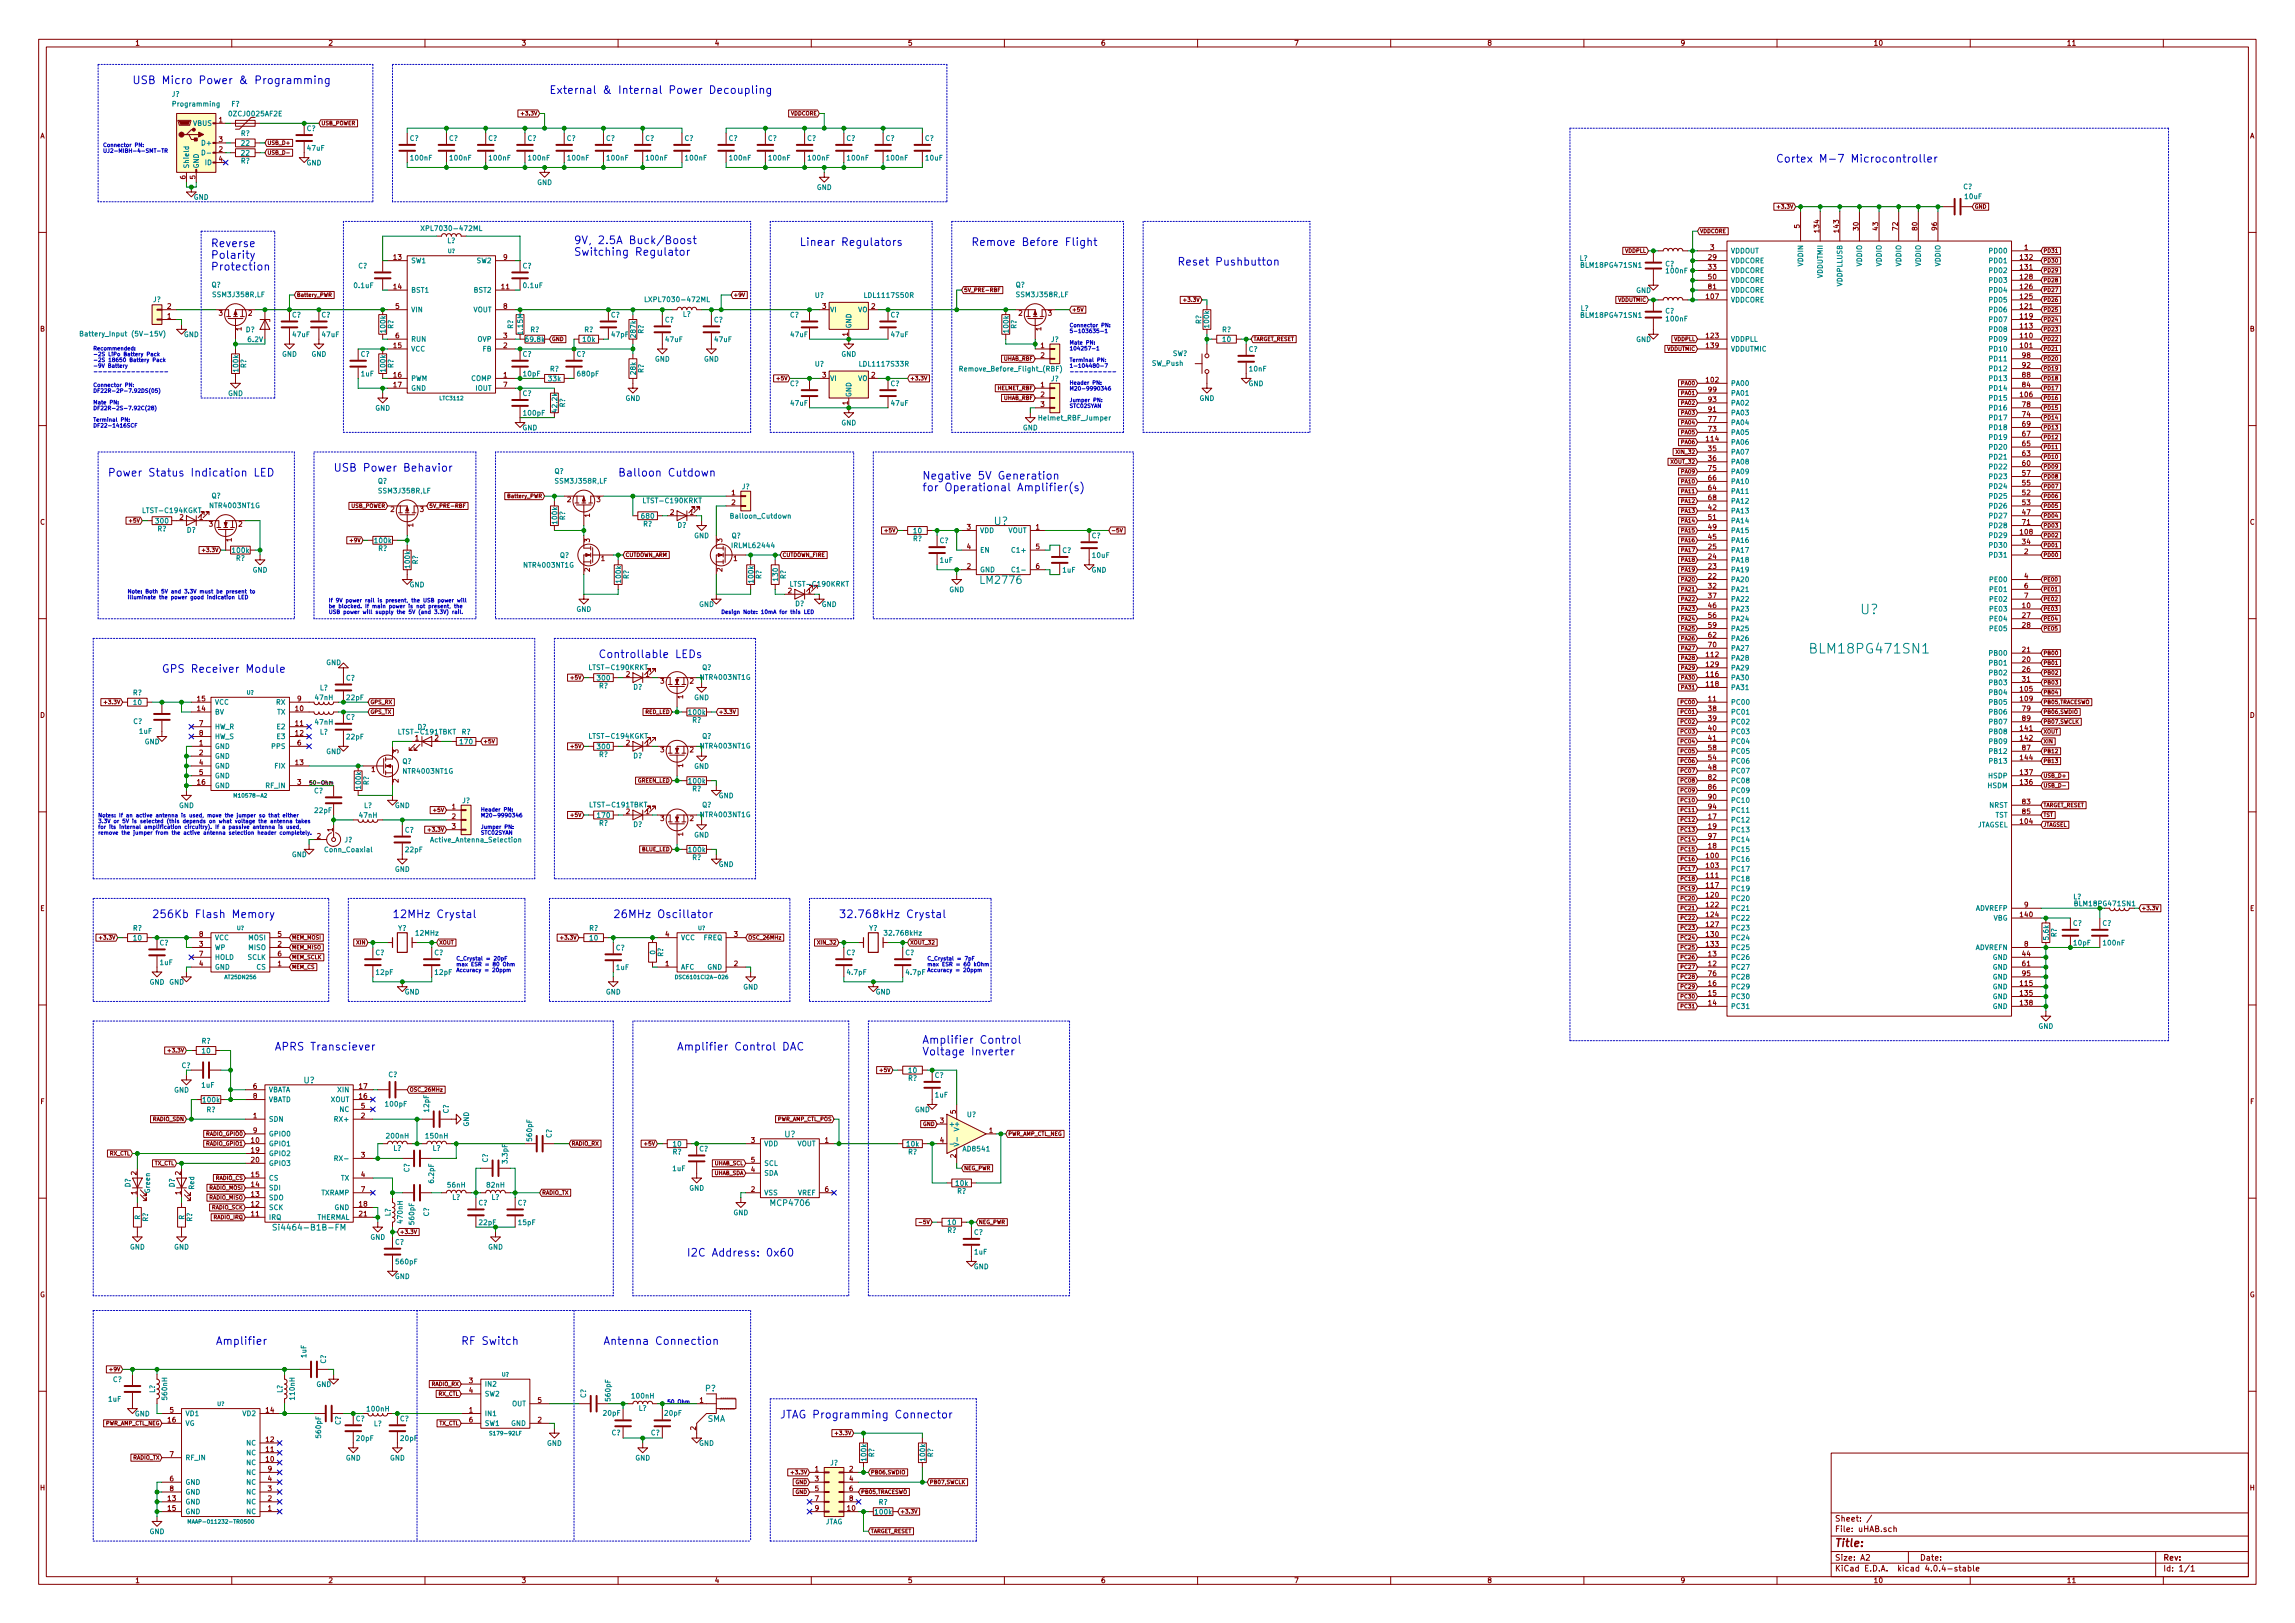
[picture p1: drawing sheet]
<svg xmlns="http://www.w3.org/2000/svg" width="594mm" height="420mm" viewBox="0 0 594 420" stroke-linecap="round" stroke-linejoin="round" font-family="sans-serif">
<defs><g id="words">
<g font-size="3.5" fill="#008484">
<text x="481.6" y="159">U?</text>
<text x="469.4" y="169.2">BLM18PG471SN1</text>
</g>
<g font-size="2.8" fill="#0000c2">
<text x="34.3" y="21.8">USB Micro Power &amp; Programming</text>
<text x="142.2" y="24.3">External &amp; Internal Power Decoupling</text>
<text x="459.7" y="42.1">Cortex M-7 Microcontroller</text>
<text x="54.6" y="64">Reverse</text>
<text x="148.6" y="63.2">9V, 2.5A Buck/Boost</text>
<text x="207" y="63.7">Linear Regulators</text>
<text x="251.5" y="63.7">Remove Before Flight</text>
<text x="54.6" y="67">Polarity</text>
<text x="54.6" y="70">Protection</text>
<text x="148.6" y="66.2">Switching Regulator</text>
<text x="304.8" y="68.7">Reset Pushbutton</text>
<text x="27.9" y="123.4">Power Status Indication LED</text>
<text x="86.4" y="122.1">USB Power Behavior</text>
<text x="160" y="123.4">Balloon Cutdown</text>
<text x="238.8" y="124.1">Negative 5V Generation</text>
<text x="238.8" y="127.2">for Operational Amplifier(s)</text>
<text x="154.9" y="170.3">Controllable LEDs</text>
<text x="41.9" y="174.2">GPS Receiver Module</text>
<text x="39.4" y="237.7">256Kb Flash Memory</text>
<text x="101.6" y="237.7">12MHz Crystal</text>
<text x="158.7" y="237.7">26MHz Oscillator</text>
<text x="217.2" y="237.7">32.768kHz Crystal</text>
<text x="71.1" y="271.9">APRS Transciever</text>
<text x="175.3" y="271.9">Amplifier Control DAC</text>
<text x="238.8" y="270.2">Amplifier Control</text>
<text x="238.8" y="273.2">Voltage Inverter</text>
<text x="177.8" y="325.3">I2C Address: 0x60</text>
<text x="55.9" y="348.1">Amplifier</text>
<text x="119.4" y="348.1">RF Switch</text>
<text x="156.2" y="348.1">Antenna Connection</text>
<text x="201.9" y="367.2">JTAG Programming Connector</text>
</g>
<text font-size="2.8" fill="#840000" x="475" y="400.4">Title:</text>
<g font-size="2.7" fill="#008484">
<text x="257.3" y="135.9">U?</text>
<text x="254.1" y="151.1">LM2776</text>
</g>
<g font-size="2.1" fill="#008484">
<text x="78.6" y="280.4">U?</text>
<text x="203.1" y="294.4">U?</text>
<text x="199.7" y="312.2">MCP4706</text>
<text x="72.3" y="318.5">Si4464-B1B-FM</text>
<text x="182.5" y="360.2">P?</text>
<text x="183.1" y="368.1">SMA</text>
</g>
<g font-size="2.1" fill="#840000">
<text x="475" y="393.9">Sheet: /</text>
<text x="475" y="396.6">File: uHAB.sch</text>
<text x="475" y="406.8">KiCad E.D.A. kicad 4.0.4-stable</text>
<text x="475" y="404">Size: A2</text>
<text x="497" y="404">Date:</text>
<text x="560" y="404">Rev:</text>
<text x="560" y="406.8">Id: 1/1</text>
</g>
<g font-size="1.8" fill="#840000">
<text x="35" y="11.8">1</text>
<text x="85" y="11.8">2</text>
<text x="135" y="11.8">3</text>
<text x="185" y="11.8">4</text>
<text x="235" y="11.8">5</text>
<text x="285" y="11.8">6</text>
<text x="335" y="11.8">7</text>
<text x="385" y="11.8">8</text>
<text x="435" y="11.8">9</text>
<text x="485" y="11.8">10</text>
<text x="535" y="11.8">11</text>
<text x="10.4" y="35.8">A</text>
<text x="56.7" y="31.7">1</text>
<text x="582.4" y="35.8">A</text>
<text x="56.7" y="39.3">2</text>
<text x="56.7" y="36.7">3</text>
<text x="56.7" y="41.8">4</text>
<text x="48" y="46.4" transform="rotate(-90 48 46.4)">6</text>
<text x="50.5" y="46.4" transform="rotate(-90 50.5 46.4)">5</text>
<text x="465.8" y="59.1" transform="rotate(-90 465.8 59.1)">5</text>
<text x="481.1" y="59.6" transform="rotate(-90 481.1 59.6)">30</text>
<text x="486.2" y="59.6" transform="rotate(-90 486.2 59.6)">43</text>
<text x="491.2" y="59.6" transform="rotate(-90 491.2 59.6)">72</text>
<text x="496.3" y="59.6" transform="rotate(-90 496.3 59.6)">80</text>
<text x="501.4" y="59.6" transform="rotate(-90 501.4 59.6)">96</text>
<text x="442.7" y="64.7">3</text>
<text x="470.9" y="60.1" transform="rotate(-90 470.9 60.1)">134</text>
<text x="476" y="60.1" transform="rotate(-90 476 60.1)">143</text>
<text x="524" y="64.7">1</text>
<text x="101.9" y="67.2">13</text>
<text x="130.3" y="67.2">9</text>
<text x="442.3" y="69.8">33</text>
<text x="442.3" y="67.2">29</text>
<text x="523" y="69.8">131</text>
<text x="523" y="67.2">132</text>
<text x="101.9" y="74.8">14</text>
<text x="129.8" y="74.8">11</text>
<text x="441.8" y="77.4">107</text>
<text x="442.3" y="72.3">50</text>
<text x="442.3" y="74.8">81</text>
<text x="523" y="77.4">125</text>
<text x="523" y="74.8">126</text>
<text x="523" y="72.3">128</text>
<text x="43.3" y="82.5">1</text>
<text x="43.3" y="79.9">2</text>
<text x="56.7" y="81.7">3</text>
<text x="64.3" y="81.7">2</text>
<text x="102.4" y="79.9">5</text>
<text x="130.3" y="79.9">8</text>
<text x="212.9" y="79.9">3</text>
<text x="225.6" y="79.9">2</text>
<text x="263.7" y="81.7">2</text>
<text x="271.3" y="81.7">3</text>
<text x="523" y="79.9">121</text>
<text x="523" y="82.5">119</text>
<text x="10.4" y="85.8">B</text>
<text x="62.5" y="85.6" transform="rotate(-90 62.5 85.6)">1</text>
<text x="102.4" y="87.5">6</text>
<text x="130.3" y="87.5">3</text>
<text x="219.5" y="87" transform="rotate(-90 219.5 87)">1</text>
<text x="269.5" y="85.6" transform="rotate(-90 269.5 85.6)">1</text>
<text x="441.8" y="87.5">123</text>
<text x="523" y="87.5">110</text>
<text x="523" y="85">113</text>
<text x="582.4" y="85.8">B</text>
<text x="101.9" y="90.1">15</text>
<text x="130.3" y="90.1">2</text>
<text x="269.4" y="90.1">1</text>
<text x="269.4" y="92.6">2</text>
<text x="441.8" y="90.1">139</text>
<text x="523" y="90.1">101</text>
<text x="523.5" y="95.2">92</text>
<text x="523.5" y="92.6">98</text>
<text x="101.9" y="97.7">16</text>
<text x="101.9" y="100.2">17</text>
<text x="130.3" y="97.7">1</text>
<text x="130.3" y="100.2">7</text>
<text x="212.9" y="97.7">3</text>
<text x="225.6" y="97.7">2</text>
<text x="269.4" y="100.2">1</text>
<text x="441.8" y="99">102</text>
<text x="442.3" y="101.5">99</text>
<text x="523.5" y="100.2">84</text>
<text x="523.5" y="97.7">88</text>
<text x="219.5" y="104.8" transform="rotate(-90 219.5 104.8)">1</text>
<text x="269.4" y="102.8">2</text>
<text x="269.4" y="105.3">3</text>
<text x="442.3" y="106.6">91</text>
<text x="442.3" y="104.1">93</text>
<text x="523" y="102.8">106</text>
<text x="523.5" y="107.9">74</text>
<text x="523.5" y="105.3">78</text>
<text x="442.3" y="111.7">73</text>
<text x="442.3" y="109.1">77</text>
<text x="523.5" y="112.9">67</text>
<text x="523.5" y="110.4">69</text>
<text x="441.8" y="114.2">114</text>
<text x="442.3" y="116.8">35</text>
<text x="442.3" y="119.3">36</text>
<text x="523.5" y="118">63</text>
<text x="523.5" y="115.5">65</text>
<text x="442.3" y="121.8">75</text>
<text x="442.3" y="124.4">66</text>
<text x="523.5" y="120.6">60</text>
<text x="523.5" y="125.6">55</text>
<text x="523.5" y="123.1">57</text>
<text x="146.8" y="130">2</text>
<text x="154.5" y="130">3</text>
<text x="189.4" y="128.2">1</text>
<text x="189.4" y="130.7">2</text>
<text x="442.3" y="132">42</text>
<text x="442.3" y="126.9">64</text>
<text x="442.3" y="129.5">68</text>
<text x="523.5" y="128.2">52</text>
<text x="523.5" y="130.7">53</text>
<text x="10.4" y="135.8">C</text>
<text x="46.5" y="134.5">2</text>
<text x="51.6" y="134.5">1</text>
<text x="54.1" y="136.3">3</text>
<text x="61.7" y="136.3">2</text>
<text x="101.1" y="132.5">2</text>
<text x="106.9" y="136.4" transform="rotate(-90 106.9 136.4)">1</text>
<text x="108.7" y="132.5">3</text>
<text x="152.7" y="133.9" transform="rotate(-90 152.7 133.9)">1</text>
<text x="173.5" y="133.3">2</text>
<text x="178.6" y="133.3">1</text>
<text x="250.3" y="137.1">3</text>
<text x="268.1" y="137.1">1</text>
<text x="442.3" y="134.5">51</text>
<text x="442.3" y="137.1">49</text>
<text x="523.5" y="135.8">71</text>
<text x="523.5" y="133.3">47</text>
<text x="582.4" y="135.8">C</text>
<text x="59.9" y="140.2" transform="rotate(-90 59.9 140.2)">1</text>
<text x="152.7" y="140.4" transform="rotate(-90 152.7 140.4)">3</text>
<text x="186.9" y="140.4" transform="rotate(-90 186.9 140.4)">3</text>
<text x="250.3" y="142.2">4</text>
<text x="268.1" y="142.2">5</text>
<text x="442.3" y="142.2">25</text>
<text x="442.3" y="139.6">45</text>
<text x="523" y="138.3">108</text>
<text x="523.5" y="140.9">34</text>
<text x="524" y="143.4">2</text>
<text x="152.7" y="148" transform="rotate(-90 152.7 148)">2</text>
<text x="155.6" y="145.2">1</text>
<text x="186.9" y="148" transform="rotate(-90 186.9 148)">2</text>
<text x="189.9" y="145.2">1</text>
<text x="250.3" y="147.2">2</text>
<text x="268.1" y="147.2">6</text>
<text x="442.3" y="149.8">22</text>
<text x="442.3" y="147.2">23</text>
<text x="442.3" y="144.7">24</text>
<text x="524" y="149.8">4</text>
<text x="204" y="153.6">2</text>
<text x="209.1" y="153.6">1</text>
<text x="442.3" y="152.3">32</text>
<text x="442.3" y="154.9">37</text>
<text x="524" y="152.3">6</text>
<text x="524" y="154.9">7</text>
<text x="442.3" y="157.4">46</text>
<text x="442.3" y="159.9">56</text>
<text x="523.5" y="157.4">10</text>
<text x="523.5" y="159.9">27</text>
<text x="442.3" y="167.6">70</text>
<text x="442.3" y="165">62</text>
<text x="442.3" y="162.5">59</text>
<text x="523.5" y="162.5">28</text>
<text x="441.8" y="170.1">112</text>
<text x="441.8" y="172.6">129</text>
<text x="523.5" y="171.4">20</text>
<text x="523.5" y="168.8">21</text>
<text x="523.5" y="173.9">26</text>
<text x="162.1" y="175.2">2</text>
<text x="167.2" y="175.2">1</text>
<text x="171" y="177">3</text>
<text x="178.6" y="177">2</text>
<text x="441.8" y="175.2">116</text>
<text x="441.8" y="177.7">118</text>
<text x="523" y="179">105</text>
<text x="523.5" y="176.4">31</text>
<text x="10.4" y="185.8">D</text>
<text x="51.1" y="184.1">14</text>
<text x="51.1" y="181.5">15</text>
<text x="76.5" y="184.1">10</text>
<text x="77" y="181.5">9</text>
<text x="176.8" y="180.9" transform="rotate(-90 176.8 180.9)">1</text>
<text x="442.3" y="181.5">11</text>
<text x="442.3" y="184.1">38</text>
<text x="523" y="181.5">109</text>
<text x="523.5" y="184.1">79</text>
<text x="582.4" y="185.8">D</text>
<text x="51.6" y="187.9">7</text>
<text x="51.6" y="190.4">8</text>
<text x="76.5" y="187.9">11</text>
<text x="76.5" y="190.4">12</text>
<text x="107.5" y="191.7">1</text>
<text x="442.3" y="189.1">40</text>
<text x="442.3" y="191.7">41</text>
<text x="442.3" y="186.6">39</text>
<text x="523" y="189.1">141</text>
<text x="523" y="191.7">142</text>
<text x="523.5" y="186.6">89</text>
<text x="51.6" y="193">1</text>
<text x="51.6" y="195.5">2</text>
<text x="77" y="193">6</text>
<text x="103.1" y="195" transform="rotate(-90 103.1 195)">3</text>
<text x="162.1" y="193">2</text>
<text x="167.2" y="193">1</text>
<text x="171" y="194.7">3</text>
<text x="178.6" y="194.7">2</text>
<text x="442.3" y="196.8">54</text>
<text x="442.3" y="194.2">58</text>
<text x="523" y="196.8">144</text>
<text x="523.5" y="194.2">87</text>
<text x="51.1" y="203.1">16</text>
<text x="51.6" y="198">4</text>
<text x="51.6" y="200.6">5</text>
<text x="76.5" y="198">13</text>
<text x="77" y="203.1">3</text>
<text x="96.2" y="199.8">1</text>
<text x="103.1" y="202.6" transform="rotate(-90 103.1 202.6)">2</text>
<text x="176.8" y="198.6" transform="rotate(-90 176.8 198.6)">1</text>
<text x="442.3" y="201.8">82</text>
<text x="442.3" y="199.3">48</text>
<text x="523" y="203.1">136</text>
<text x="523" y="200.6">137</text>
<text x="117" y="209.5">1</text>
<text x="442.3" y="206.9">90</text>
<text x="442.3" y="209.5">94</text>
<text x="442.3" y="204.4">86</text>
<text x="523.5" y="208.2">83</text>
<text x="86.1" y="215.3" transform="rotate(-90 86.1 215.3)">1</text>
<text x="117" y="212">2</text>
<text x="117" y="214.5">3</text>
<text x="167.2" y="210.7">1</text>
<text x="171" y="212.5">3</text>
<text x="178.6" y="212.5">2</text>
<text x="442.3" y="212">17</text>
<text x="442.3" y="214.5">19</text>
<text x="523" y="213.3">104</text>
<text x="523.5" y="210.7">85</text>
<text x="82.1" y="217.1">2</text>
<text x="176.8" y="216.4" transform="rotate(-90 176.8 216.4)">1</text>
<text x="442.3" y="217.1">97</text>
<text x="442.3" y="219.6">18</text>
<text x="441.8" y="222.2">100</text>
<text x="441.8" y="227.2">111</text>
<text x="441.8" y="224.7">103</text>
<text x="441.8" y="232.3">120</text>
<text x="441.8" y="229.8">117</text>
<text x="10.4" y="235.8">E</text>
<text x="441.8" y="234.9">122</text>
<text x="441.8" y="237.4">124</text>
<text x="441.8" y="239.9">127</text>
<text x="523" y="237.4">140</text>
<text x="524" y="234.9">9</text>
<text x="582.4" y="235.8">E</text>
<text x="51.6" y="245">3</text>
<text x="51.6" y="242.5">8</text>
<text x="71.9" y="245">2</text>
<text x="71.9" y="242.5">5</text>
<text x="172.2" y="242.5">4</text>
<text x="190" y="242.5">3</text>
<text x="441.8" y="242.5">130</text>
<text x="441.8" y="245">133</text>
<text x="524" y="245">8</text>
<text x="51.6" y="250.1">4</text>
<text x="51.6" y="247.6">7</text>
<text x="71.9" y="250.1">1</text>
<text x="71.9" y="247.6">6</text>
<text x="172.2" y="250.1">1</text>
<text x="190" y="250.1">2</text>
<text x="442.3" y="250.1">12</text>
<text x="442.3" y="247.6">13</text>
<text x="523.5" y="250.1">61</text>
<text x="523.5" y="247.6">44</text>
<text x="442.3" y="257.7">15</text>
<text x="442.3" y="255.2">16</text>
<text x="442.3" y="252.6">76</text>
<text x="523" y="255.2">115</text>
<text x="523" y="257.7">135</text>
<text x="523.5" y="252.6">95</text>
<text x="442.3" y="260.3">14</text>
<text x="523" y="260.3">138</text>
<text x="65.6" y="281.9">6</text>
<text x="93" y="281.9">17</text>
<text x="10.5" y="285.8">F</text>
<text x="65.6" y="284.4">8</text>
<text x="93" y="284.4">16</text>
<text x="93.5" y="286.9">5</text>
<text x="582.5" y="285.8">F</text>
<text x="65.6" y="289.5">1</text>
<text x="65.6" y="293.3">9</text>
<text x="93.5" y="289.5">2</text>
<text x="243.4" y="290.7">3</text>
<text x="247.4" y="288.3" transform="rotate(-90 247.4 288.3)">5</text>
<text x="256.1" y="293.3">1</text>
<text x="65.1" y="295.8">10</text>
<text x="65.1" y="298.4">19</text>
<text x="93.5" y="299.6">3</text>
<text x="194.4" y="295.8">3</text>
<text x="213.5" y="295.8">1</text>
<text x="243.4" y="295.8">4</text>
<text x="247.4" y="299.7" transform="rotate(-90 247.4 299.7)">2</text>
<text x="35.3" y="304.2" transform="rotate(-90 35.3 304.2)">2</text>
<text x="46.7" y="304.2" transform="rotate(-90 46.7 304.2)">2</text>
<text x="65.1" y="300.9">20</text>
<text x="65.1" y="304.7">15</text>
<text x="93.5" y="304.7">4</text>
<text x="194.4" y="303.4">4</text>
<text x="194.4" y="300.9">5</text>
<text x="35.3" y="309.3" transform="rotate(-90 35.3 309.3)">1</text>
<text x="46.7" y="309.3" transform="rotate(-90 46.7 309.3)">1</text>
<text x="65.1" y="309.8">13</text>
<text x="65.1" y="307.3">14</text>
<text x="93.5" y="308.5">7</text>
<text x="194.4" y="308.5">2</text>
<text x="213.5" y="308.5">6</text>
<text x="65.1" y="314.9">11</text>
<text x="65.1" y="312.3">12</text>
<text x="93" y="314.9">21</text>
<text x="93" y="312.3">18</text>
<text x="10.3" y="335.8">G</text>
<text x="582.3" y="335.8">G</text>
<text x="121.4" y="358.1">3</text>
<text x="44" y="365.7">5</text>
<text x="68.9" y="365.7">14</text>
<text x="121.4" y="365.7">1</text>
<text x="121.4" y="360.6">4</text>
<text x="139.2" y="363.1">5</text>
<text x="181.1" y="363.1">1</text>
<text x="43.5" y="368.2">16</text>
<text x="121.4" y="368.2">6</text>
<text x="139.2" y="368.2">2</text>
<text x="180.1" y="370.2" transform="rotate(-90 180.1 370.2)">2</text>
<text x="44" y="377.1">7</text>
<text x="68.9" y="375.8">11</text>
<text x="68.9" y="373.3">12</text>
<text x="44" y="383.5">6</text>
<text x="68.9" y="378.4">10</text>
<text x="69.4" y="383.5">4</text>
<text x="69.4" y="380.9">9</text>
<text x="211" y="380.9">1</text>
<text x="211" y="383.5">3</text>
<text x="219.9" y="380.9">2</text>
<text x="219.9" y="383.5">4</text>
<text x="10.4" y="385.8">H</text>
<text x="43.5" y="388.5">13</text>
<text x="44" y="386">8</text>
<text x="69.4" y="388.5">2</text>
<text x="69.4" y="386">3</text>
<text x="211" y="386">5</text>
<text x="211" y="388.5">7</text>
<text x="219.9" y="386">6</text>
<text x="219.9" y="388.5">8</text>
<text x="582.4" y="385.8">H</text>
<text x="43.5" y="391.1">15</text>
<text x="69.4" y="391.1">1</text>
<text x="211" y="391.1">9</text>
<text x="219.4" y="391.1">10</text>
<text x="35" y="409.8">1</text>
<text x="85" y="409.8">2</text>
<text x="135" y="409.8">3</text>
<text x="185" y="409.8">4</text>
<text x="235" y="409.8">5</text>
<text x="285" y="409.8">6</text>
<text x="335" y="409.8">7</text>
<text x="385" y="409.8">8</text>
<text x="435" y="409.8">9</text>
<text x="485" y="409.8">10</text>
<text x="535" y="409.8">11</text>
</g>
<g font-size="1.8" fill="#008484">
<text x="44.4" y="25">J?</text>
<text x="45" y="27.6">Programming</text>
<text x="59.9" y="27.6">F?</text>
<text x="50" y="32.6">VBUS</text>
<text x="59.7" y="30.1">0ZCJ0025AF2E</text>
<text x="62.3" y="35.2">R?</text>
<text x="79.4" y="33.9">C?</text>
<text x="52.6" y="37.6">D+</text>
<text x="62.5" y="37.7">22</text>
<text x="62.5" y="40.3">22</text>
<text x="79.7" y="39">47uF</text>
<text x="106" y="36.4">C?</text>
<text x="106.5" y="41.5">100nF</text>
<text x="116.2" y="36.4">C?</text>
<text x="116.6" y="41.5">100nF</text>
<text x="126.4" y="36.4">C?</text>
<text x="126.8" y="41.5">100nF</text>
<text x="136.5" y="36.4">C?</text>
<text x="136.9" y="41.5">100nF</text>
<text x="146.7" y="36.4">C?</text>
<text x="147.1" y="41.5">100nF</text>
<text x="156.8" y="36.4">C?</text>
<text x="157.3" y="41.5">100nF</text>
<text x="167" y="36.4">C?</text>
<text x="167.4" y="41.5">100nF</text>
<text x="177.2" y="36.4">C?</text>
<text x="177.6" y="41.5">100nF</text>
<text x="188.6" y="36.4">C?</text>
<text x="189" y="41.5">100nF</text>
<text x="198.8" y="36.4">C?</text>
<text x="199.2" y="41.5">100nF</text>
<text x="208.9" y="36.4">C?</text>
<text x="209.3" y="41.5">100nF</text>
<text x="219.1" y="36.4">C?</text>
<text x="219.5" y="41.5">100nF</text>
<text x="229.2" y="36.4">C?</text>
<text x="229.6" y="41.5">100nF</text>
<text x="239.4" y="36.4">C?</text>
<text x="239.7" y="41.5">10uF</text>
<text x="48.9" y="43.6" transform="rotate(-90 48.9 43.6)">Shield</text>
<text x="51.4" y="43.6" transform="rotate(-90 51.4 43.6)">GND</text>
<text x="53.1" y="42.7">ID</text>
<text x="62.3" y="42.3">R?</text>
<text x="79.3" y="42.8">GND</text>
<text x="139" y="47.9">GND</text>
<text x="50.1" y="51.7">GND</text>
<text x="211.4" y="49.1">GND</text>
<text x="508.2" y="49">C?</text>
<text x="508.7" y="51.5">10uF</text>
<text x="110.1" y="59.8">XPL7030-472ML</text>
<text x="115.7" y="62.9">L?</text>
<text x="448.1" y="65.6">VDDOUT</text>
<text x="515.3" y="65.6">PD00</text>
<text x="92.7" y="69.5">C?</text>
<text x="106.4" y="68.1">SW1</text>
<text x="123.4" y="68.1">SW2</text>
<text x="135.3" y="69.5">C?</text>
<text x="408.9" y="67.5">L?</text>
<text x="409.7" y="69.3">BLM18PG471SN1</text>
<text x="431" y="69">C?</text>
<text x="431.4" y="70.7">100nF</text>
<text x="448.1" y="70.7">VDDCORE</text>
<text x="448.1" y="68.1">VDDCORE</text>
<text x="466.7" y="68.9" transform="rotate(-90 466.7 68.9)">VDDIN</text>
<text x="471.8" y="72" transform="rotate(-90 471.8 72)">VDDUTMII</text>
<text x="482" y="69" transform="rotate(-90 482 69)">VDDIO</text>
<text x="487" y="69" transform="rotate(-90 487 69)">VDDIO</text>
<text x="492.1" y="69" transform="rotate(-90 492.1 69)">VDDIO</text>
<text x="497.2" y="69" transform="rotate(-90 497.2 69)">VDDIO</text>
<text x="502.3" y="69" transform="rotate(-90 502.3 69)">VDDIO</text>
<text x="515.3" y="70.7">PD02</text>
<text x="515.3" y="68.1">PD01</text>
<text x="54.7" y="74.4">Q?</text>
<text x="55.4" y="76.9">SSM3J358R,LF</text>
<text x="91.8" y="74.5">0.1uF</text>
<text x="106.4" y="75.7">BST1</text>
<text x="122.7" y="75.7">BST2</text>
<text x="135.6" y="74.5">0.1uF</text>
<text x="210.9" y="77.1">U?</text>
<text x="224.2" y="77.1">LDL1117S50R</text>
<text x="262.9" y="74.4">Q?</text>
<text x="263.4" y="76.9">SSM3J358R,LF</text>
<text x="423.5" y="75.8">GND</text>
<text x="448.1" y="73.2">VDDCORE</text>
<text x="448.1" y="75.7">VDDCORE</text>
<text x="476.9" y="74.2" transform="rotate(-90 476.9 74.2)">VDDPLLUSB</text>
<text x="515.3" y="75.7">PD04</text>
<text x="515.3" y="73.2">PD03</text>
<text x="39.6" y="78.2">J?</text>
<text x="75.6" y="82.2">C?</text>
<text x="83.2" y="82.2">C?</text>
<text x="106.4" y="80.8">VIN</text>
<text x="122.4" y="80.8">VOUT</text>
<text x="158.1" y="82.2">C?</text>
<text x="168" y="78.2">LXPL7030-472ML</text>
<text x="172.1" y="83.4">C?</text>
<text x="176.7" y="82">L?</text>
<text x="184.8" y="83.4">C?</text>
<text x="204.5" y="82.2">C?</text>
<text x="214.9" y="80.8">VI</text>
<text x="222" y="80.8">VO</text>
<text x="230.5" y="82.2">C?</text>
<text x="310.9" y="83.9" transform="rotate(-90 310.9 83.9)">R?</text>
<text x="409.1" y="80.5">L?</text>
<text x="409.7" y="82.2">BLM18PG471SN1</text>
<text x="431" y="81.1">C?</text>
<text x="431.4" y="83.2">100nF</text>
<text x="448.1" y="78.3">VDDCORE</text>
<text x="515.3" y="80.8">PD06</text>
<text x="515.3" y="78.3">PD05</text>
<text x="515.3" y="83.4">PD07</text>
<text x="22.3" y="87.1">Battery_Input (5V-15V)</text>
<text x="47.6" y="87.2">GND</text>
<text x="63.6" y="86">D?</text>
<text x="64.2" y="88.5">6.2V</text>
<text x="75.8" y="87.2">47uF</text>
<text x="83.5" y="87.2">47uF</text>
<text x="99.8" y="85.9" transform="rotate(-90 99.8 85.9)">100k</text>
<text x="101.8" y="85.1" transform="rotate(-90 101.8 85.1)">R?</text>
<text x="106.4" y="88.4">RUN</text>
<text x="123.5" y="88.4">OVP</text>
<text x="132.8" y="85.1" transform="rotate(-90 132.8 85.1)">R?</text>
<text x="135.3" y="86.4" transform="rotate(-90 135.3 86.4)">1.15M</text>
<text x="136.2" y="88.5">69.8k</text>
<text x="137.3" y="86">R?</text>
<text x="150.9" y="88.5">10k</text>
<text x="151.2" y="86">R?</text>
<text x="158.4" y="87.2">47pF</text>
<text x="164.5" y="87.2" transform="rotate(-90 164.5 87.2)">287k</text>
<text x="166.6" y="86.4" transform="rotate(-90 166.6 86.4)">R?</text>
<text x="172.4" y="88.5">47uF</text>
<text x="185.1" y="88.5">47uF</text>
<text x="204.7" y="87.2">47uF</text>
<text x="220.3" y="85" transform="rotate(-90 220.3 85)">GND</text>
<text x="230.8" y="87.2">47uF</text>
<text x="261.1" y="85.9" transform="rotate(-90 261.1 85.9)">100k</text>
<text x="263.1" y="85.1" transform="rotate(-90 263.1 85.1)">R?</text>
<text x="272" y="88.5">J?</text>
<text x="313" y="84.7" transform="rotate(-90 313 84.7)">100k</text>
<text x="316.3" y="86">R?</text>
<text x="316.5" y="88.5">10</text>
<text x="423.5" y="88.5">GND</text>
<text x="448.1" y="88.4">VDDPLL</text>
<text x="515.3" y="88.4">PD09</text>
<text x="515.3" y="85.9">PD08</text>
<text x="63.7" y="95.3" transform="rotate(-90 63.7 95.3)">R?</text>
<text x="73" y="92.3">GND</text>
<text x="80.6" y="92.3">GND</text>
<text x="93.3" y="92.3">C?</text>
<text x="101.8" y="95.3" transform="rotate(-90 101.8 95.3)">R?</text>
<text x="106.4" y="91">VCC</text>
<text x="124.9" y="91">FB</text>
<text x="135.3" y="92.3">C?</text>
<text x="149.2" y="92.3">C?</text>
<text x="169.5" y="93.6">GND</text>
<text x="182.2" y="93.6">GND</text>
<text x="210.9" y="94.9">U?</text>
<text x="217.8" y="92.3">GND</text>
<text x="222.9" y="94.9">LDL1117S33R</text>
<text x="298.2" y="94.7">SW_Push</text>
<text x="303.5" y="92.1">SW?</text>
<text x="323.2" y="91.1">C?</text>
<text x="448.1" y="91">VDDUTMIC</text>
<text x="515.3" y="93.5">PD11</text>
<text x="515.3" y="91">PD10</text>
<text x="61.7" y="96.1" transform="rotate(-90 61.7 96.1)">100k</text>
<text x="93.5" y="97.4">1uF</text>
<text x="99.8" y="96.1" transform="rotate(-90 99.8 96.1)">100k</text>
<text x="106.4" y="98.6">PWM</text>
<text x="106.4" y="101.1">GND</text>
<text x="121.9" y="98.6">COMP</text>
<text x="123" y="101.1">IOUT</text>
<text x="135.5" y="97.4">10pF</text>
<text x="142" y="98.7">33k</text>
<text x="142.3" y="96.1">R?</text>
<text x="149.6" y="97.4">680pF</text>
<text x="164.5" y="96.9" transform="rotate(-90 164.5 96.9)">28k</text>
<text x="166.6" y="96.6" transform="rotate(-90 166.6 96.6)">R?</text>
<text x="204.5" y="99.9">C?</text>
<text x="214.9" y="98.6">VI</text>
<text x="222" y="98.6">VO</text>
<text x="230.5" y="99.9">C?</text>
<text x="249.1" y="96.1">Remove_Before_Flight_(RBF)</text>
<text x="272" y="98.7">J?</text>
<text x="323.2" y="99.9">GND</text>
<text x="323.5" y="96.1">10nF</text>
<text x="448.1" y="99.9">PA00</text>
<text x="515.3" y="96.1">PD12</text>
<text x="515.3" y="101.1">PD14</text>
<text x="515.3" y="98.6">PD13</text>
<text x="59" y="102.5">GND</text>
<text x="97.1" y="106.3">GND</text>
<text x="135.3" y="102.5">C?</text>
<text x="135.7" y="107.6">100pF</text>
<text x="144.2" y="106.5" transform="rotate(-90 144.2 106.5)">42.2k</text>
<text x="146.3" y="105.5" transform="rotate(-90 146.3 105.5)">R?</text>
<text x="161.9" y="103.8">GND</text>
<text x="204.7" y="105">47uF</text>
<text x="220.3" y="102.8" transform="rotate(-90 220.3 102.8)">GND</text>
<text x="230.8" y="105">47uF</text>
<text x="310.5" y="103.8">GND</text>
<text x="448.1" y="107.5">PA03</text>
<text x="448.1" y="104.9">PA02</text>
<text x="448.1" y="102.4">PA01</text>
<text x="515.3" y="106.2">PD16</text>
<text x="515.3" y="103.7">PD15</text>
<text x="135.2" y="111.4">GND</text>
<text x="217.8" y="110.1">GND</text>
<text x="264.7" y="111.4">GND</text>
<text x="269.2" y="108.8">Helmet_RBF_Jumper</text>
<text x="448.1" y="112.6">PA05</text>
<text x="448.1" y="110">PA04</text>
<text x="515.3" y="108.8">PD17</text>
<text x="515.3" y="113.8">PD19</text>
<text x="515.3" y="111.3">PD18</text>
<text x="448.1" y="117.6">PA07</text>
<text x="448.1" y="115.1">PA06</text>
<text x="515.3" y="118.9">PD21</text>
<text x="515.3" y="116.4">PD20</text>
<text x="97.8" y="125.2">Q?</text>
<text x="143.5" y="122.6">Q?</text>
<text x="144" y="125.2">SSM3J358R,LF</text>
<text x="448.1" y="122.7">PA09</text>
<text x="448.1" y="120.2">PA08</text>
<text x="448.1" y="125.3">PA10</text>
<text x="515.3" y="121.5">PD22</text>
<text x="515.3" y="124">PD23</text>
<text x="54.6" y="131.5">NTR4003NT1G</text>
<text x="54.7" y="129">Q?</text>
<text x="98.3" y="127.7">SSM3J358R,LF</text>
<text x="166.9" y="130.2">LTST-C190KRKT</text>
<text x="192" y="126.6">J?</text>
<text x="448.1" y="127.8">PA11</text>
<text x="448.1" y="130.3">PA12</text>
<text x="515.3" y="129.1">PD25</text>
<text x="515.3" y="131.6">PD26</text>
<text x="515.3" y="126.5">PD24</text>
<text x="37.3" y="132.8">LTST-C194KGKT</text>
<text x="40.4" y="135.5">300</text>
<text x="40.7" y="137.5">R?</text>
<text x="48.3" y="137.9">D?</text>
<text x="144.2" y="135.5" transform="rotate(-90 144.2 135.5)">100k</text>
<text x="146.3" y="134.7" transform="rotate(-90 146.3 134.7)">R?</text>
<text x="166.2" y="134.2">680</text>
<text x="166.5" y="136.3">R?</text>
<text x="175.3" y="136.6">D?</text>
<text x="189.3" y="134.2">Balloon_Cutdown</text>
<text x="253.7" y="138">VDD</text>
<text x="260.8" y="138">VOUT</text>
<text x="448.1" y="135.4">PA14</text>
<text x="448.1" y="132.9">PA13</text>
<text x="448.1" y="138">PA15</text>
<text x="515.3" y="136.7">PD28</text>
<text x="515.3" y="134.2">PD27</text>
<text x="60.3" y="143.1">100k</text>
<text x="97.1" y="140.6">100k</text>
<text x="97.9" y="142.6">R?</text>
<text x="179.7" y="139.3">GND</text>
<text x="189.3" y="139.3">Q?</text>
<text x="189.8" y="141.9">IRLML62444</text>
<text x="236.3" y="140.1">R?</text>
<text x="236.5" y="138">10</text>
<text x="243.2" y="140.6">C?</text>
<text x="253.7" y="143">EN</text>
<text x="262.4" y="143">C1+</text>
<text x="275" y="143.1">C?</text>
<text x="282.6" y="139.3">C?</text>
<text x="448.1" y="143">PA17</text>
<text x="448.1" y="140.5">PA16</text>
<text x="515.3" y="141.8">PD30</text>
<text x="515.3" y="139.2">PD29</text>
<text x="61.1" y="145.2">R?</text>
<text x="65.4" y="148.2">GND</text>
<text x="106.1" y="146.9" transform="rotate(-90 106.1 146.9)">100k</text>
<text x="108.2" y="146.1" transform="rotate(-90 108.2 146.1)">R?</text>
<text x="135.8" y="146.9">NTR4003NT1G</text>
<text x="144.9" y="144.4">Q?</text>
<text x="162.8" y="149.9" transform="rotate(-90 162.8 149.9)">R?</text>
<text x="197.1" y="149.9" transform="rotate(-90 197.1 149.9)">R?</text>
<text x="203.4" y="149.9" transform="rotate(-90 203.4 149.9)">R?</text>
<text x="243.4" y="145.7">1uF</text>
<text x="253.7" y="148.1">GND</text>
<text x="262.9" y="148.1">C1-</text>
<text x="275.1" y="148.2">1uF</text>
<text x="282.5" y="148.2">GND</text>
<text x="282.9" y="144.4">10uF</text>
<text x="448.1" y="148.1">PA19</text>
<text x="448.1" y="145.6">PA18</text>
<text x="515.3" y="144.3">PD31</text>
<text x="106" y="152">GND</text>
<text x="160.7" y="150.7" transform="rotate(-90 160.7 150.7)">100k</text>
<text x="195" y="150.7" transform="rotate(-90 195 150.7)">100k</text>
<text x="201.4" y="150.2" transform="rotate(-90 201.4 150.2)">130</text>
<text x="205" y="151.8">LTST-C190KRKT</text>
<text x="245.7" y="153.3">GND</text>
<text x="448.1" y="150.7">PA20</text>
<text x="448.1" y="153.2">PA21</text>
<text x="448.1" y="155.7">PA22</text>
<text x="515.4" y="150.7">PE00</text>
<text x="515.4" y="153.2">PE01</text>
<text x="515.4" y="155.7">PE02</text>
<text x="149.2" y="158.4">GND</text>
<text x="180.9" y="157.1">GND</text>
<text x="205.8" y="156.9">D?</text>
<text x="212.7" y="157.1">GND</text>
<text x="448.1" y="158.3">PA23</text>
<text x="448.1" y="160.8">PA24</text>
<text x="515.4" y="158.3">PE03</text>
<text x="515.4" y="160.8">PE04</text>
<text x="448.1" y="165.9">PA26</text>
<text x="448.1" y="163.4">PA25</text>
<text x="515.4" y="163.4">PE05</text>
<text x="84.4" y="172.2">GND</text>
<text x="153" y="173.4">LTST-C190KRKT</text>
<text x="181.7" y="173.4">Q?</text>
<text x="448.1" y="168.4">PA27</text>
<text x="448.1" y="171">PA28</text>
<text x="448.1" y="173.5">PA29</text>
<text x="515.3" y="172.3">PB01</text>
<text x="515.3" y="169.7">PB00</text>
<text x="34.4" y="180">R?</text>
<text x="82.8" y="178.7">L?</text>
<text x="89.5" y="176.1">C?</text>
<text x="154.7" y="176.1">300</text>
<text x="155" y="178.2">R?</text>
<text x="163.9" y="178.5">D?</text>
<text x="181.6" y="176">NTR4003NT1G</text>
<text x="448.1" y="176.1">PA30</text>
<text x="448.1" y="178.6">PA31</text>
<text x="515.3" y="177.3">PB03</text>
<text x="515.3" y="174.8">PB02</text>
<text x="515.3" y="179.9">PB04</text>
<text x="34.6" y="182.5">10</text>
<text x="55.6" y="185">BV</text>
<text x="55.6" y="182.4">VCC</text>
<text x="71.5" y="182.4">RX</text>
<text x="71.7" y="185">TX</text>
<text x="81.7" y="181.2">47nH</text>
<text x="89.8" y="181.2">22pF</text>
<text x="178.4" y="185">100k</text>
<text x="179.7" y="181.2">GND</text>
<text x="448.1" y="182.4">PC00</text>
<text x="448.1" y="185">PC01</text>
<text x="515.3" y="185">PB06</text>
<text x="515.3" y="182.4">PB05</text>
<text x="34.5" y="187.4">C?</text>
<text x="36.1" y="189.9">1uF</text>
<text x="55.6" y="188.8">HW_R</text>
<text x="55.6" y="191.3">HW_S</text>
<text x="71.8" y="188.8">E2</text>
<text x="71.8" y="191.3">E3</text>
<text x="81.7" y="187.6">47nH</text>
<text x="82.8" y="190.1">L?</text>
<text x="89.5" y="186.3">C?</text>
<text x="89.8" y="191.4">22pF</text>
<text x="103.5" y="190.1">LTST-C191TBKT</text>
<text x="108.1" y="188.8">D?</text>
<text x="112.5" y="191.7">2</text>
<text x="119.5" y="190.1">R?</text>
<text x="152.9" y="191.2">LTST-C194KGKT</text>
<text x="179.2" y="187.1">R?</text>
<text x="181.7" y="191.2">Q?</text>
<text x="448.1" y="190">PC03</text>
<text x="448.1" y="187.5">PC02</text>
<text x="515.3" y="187.5">PB07</text>
<text x="515.3" y="190">PB08</text>
<text x="37.4" y="192.7">GND</text>
<text x="55.6" y="193.8">GND</text>
<text x="55.6" y="196.4">GND</text>
<text x="70.4" y="193.8">PPS</text>
<text x="84.4" y="195.2">GND</text>
<text x="104.1" y="197.7">Q?</text>
<text x="119.2" y="192.7">170</text>
<text x="154.7" y="193.9">300</text>
<text x="155" y="196">R?</text>
<text x="163.9" y="196.3">D?</text>
<text x="181.6" y="193.7">NTR4003NT1G</text>
<text x="448.1" y="192.6">PC04</text>
<text x="448.1" y="197.7">PC06</text>
<text x="448.1" y="195.1">PC05</text>
<text x="515.3" y="195.1">PB12</text>
<text x="515.3" y="192.6">PB09</text>
<text x="515.3" y="197.7">PB13</text>
<text x="55.6" y="198.9">GND</text>
<text x="55.6" y="201.5">GND</text>
<text x="71.2" y="198.9">FIX</text>
<text x="95.5" y="203.2" transform="rotate(-90 95.5 203.2)">R?</text>
<text x="104.6" y="200.3">NTR4003NT1G</text>
<text x="178.4" y="202.8">100k</text>
<text x="179.7" y="199">GND</text>
<text x="448.1" y="202.7">PC08</text>
<text x="448.1" y="200.2">PC07</text>
<text x="514.8" y="201.5">HSDP</text>
<text x="46.3" y="209.2">GND</text>
<text x="55.6" y="204">GND</text>
<text x="68.8" y="204">RF_IN</text>
<text x="81.3" y="205.4">C?</text>
<text x="93.4" y="204.1" transform="rotate(-90 93.4 204.1)">100k</text>
<text x="94.2" y="209.2">L?</text>
<text x="102.2" y="209.2">GND</text>
<text x="119.6" y="207.9">J?</text>
<text x="153.1" y="209">LTST-C191TBKT</text>
<text x="179.2" y="204.8">R?</text>
<text x="181.7" y="209">Q?</text>
<text x="186" y="206.6">GND</text>
<text x="448.1" y="207.8">PC10</text>
<text x="448.1" y="205.3">PC09</text>
<text x="514.5" y="204">HSDM</text>
<text x="514.9" y="209.1">NRST</text>
<text x="81.6" y="210.4">22pF</text>
<text x="93.1" y="211.7">47nH</text>
<text x="104.8" y="215.5">C?</text>
<text x="154.7" y="211.7">170</text>
<text x="155" y="213.7">R?</text>
<text x="162.1" y="210.7">2</text>
<text x="163.9" y="214.1">D?</text>
<text x="181.6" y="211.5">NTR4003NT1G</text>
<text x="448.1" y="210.4">PC11</text>
<text x="448.1" y="212.9">PC12</text>
<text x="448.1" y="215.4">PC13</text>
<text x="511.5" y="214.2">JTAGSEL</text>
<text x="516.3" y="211.6">TST</text>
<text x="75.5" y="221.9">GND</text>
<text x="84.3" y="220.6">Conn_Coaxial</text>
<text x="89.2" y="218.1">J?</text>
<text x="105.1" y="220.6">22pF</text>
<text x="112.1" y="218.1">Active_Antenna_Selection</text>
<text x="178.4" y="220.6">100k</text>
<text x="179.7" y="216.8">GND</text>
<text x="448.1" y="218">PC14</text>
<text x="448.1" y="220.5">PC15</text>
<text x="102.2" y="225.7">GND</text>
<text x="179.2" y="222.6">R?</text>
<text x="186" y="224.4">GND</text>
<text x="448.1" y="223.1">PC16</text>
<text x="448.1" y="225.6">PC17</text>
<text x="448.1" y="233.2">PC20</text>
<text x="448.1" y="228.1">PC18</text>
<text x="448.1" y="230.7">PC19</text>
<text x="536.7" y="232.8">L?</text>
<text x="448.1" y="235.8">PC21</text>
<text x="448.1" y="238.3">PC22</text>
<text x="511.2" y="235.8">ADVREFP</text>
<text x="515.8" y="238.3">VBG</text>
<text x="536.6" y="239.6">C?</text>
<text x="537.5" y="234.6">BLM18PG471SN1</text>
<text x="544.2" y="239.6">C?</text>
<text x="34.4" y="240.9">R?</text>
<text x="34.6" y="243.5">10</text>
<text x="41.3" y="244.7">C?</text>
<text x="55.6" y="245.9">WP</text>
<text x="55.6" y="243.4">VCC</text>
<text x="64.3" y="245.9">MISO</text>
<text x="64.3" y="243.4">MOSI</text>
<text x="103" y="240.9">Y?</text>
<text x="107.7" y="242.2">12MHz</text>
<text x="152.5" y="240.9">R?</text>
<text x="152.7" y="243.5">10</text>
<text x="159.4" y="246">C?</text>
<text x="176.3" y="243.4">VCC</text>
<text x="182" y="243.4">FREQ</text>
<text x="224.9" y="240.9">Y?</text>
<text x="229.4" y="242.2">32.768kHz</text>
<text x="448.1" y="243.4">PC24</text>
<text x="448.1" y="245.9">PC25</text>
<text x="448.1" y="240.8">PC23</text>
<text x="511.1" y="245.9">ADVREFN</text>
<text x="530.3" y="243.2" transform="rotate(-90 530.3 243.2)">5.6k</text>
<text x="532.3" y="242.6" transform="rotate(-90 532.3 242.6)">R?</text>
<text x="536.9" y="244.7">10pF</text>
<text x="544.6" y="244.7">100nF</text>
<text x="41.4" y="249.8">1uF</text>
<text x="55.6" y="251">GND</text>
<text x="55.6" y="248.5">HOLD</text>
<text x="64" y="248.5">SCLK</text>
<text x="66.4" y="251">CS</text>
<text x="97.2" y="247.3">C?</text>
<text x="112.4" y="247.3">C?</text>
<text x="159.5" y="251.1">1uF</text>
<text x="169.6" y="247" transform="rotate(-90 169.6 247)">0</text>
<text x="171.7" y="247.7" transform="rotate(-90 171.7 247.7)">R?</text>
<text x="176.3" y="251">AFC</text>
<text x="183" y="251">GND</text>
<text x="219.1" y="247.3">C?</text>
<text x="234.3" y="247.3">C?</text>
<text x="448.1" y="251">PC27</text>
<text x="448.1" y="248.5">PC26</text>
<text x="515.7" y="251">GND</text>
<text x="515.7" y="248.5">GND</text>
<text x="38.7" y="254.9">GND GND</text>
<text x="97.4" y="252.3">12pF</text>
<text x="104.7" y="257.4">GND</text>
<text x="112.7" y="252.3">12pF</text>
<text x="156.8" y="257.4">GND</text>
<text x="192.4" y="256.2">GND</text>
<text x="219.4" y="252.3">4.7pF</text>
<text x="226.6" y="257.4">GND</text>
<text x="234.6" y="252.3">4.7pF</text>
<text x="448.1" y="256.1">PC29</text>
<text x="448.1" y="253.5">PC28</text>
<text x="515.7" y="253.5">GND</text>
<text x="515.7" y="256.1">GND</text>
<text x="448.1" y="261.2">PC31</text>
<text x="448.1" y="258.6">PC30</text>
<text x="515.7" y="258.6">GND</text>
<text x="515.7" y="261.2">GND</text>
<text x="527.6" y="266.3">GND</text>
<text x="52.2" y="270.1">R?</text>
<text x="52.4" y="272.7">10</text>
<text x="52.2" y="281.6">1uF</text>
<text x="100.5" y="278.8">C?</text>
<text x="235.1" y="279.8">R?</text>
<text x="235.3" y="277.7">10</text>
<text x="241.9" y="279">C?</text>
<text x="45" y="282.8">GND</text>
<text x="52.7" y="285.4">100k</text>
<text x="53.4" y="287.9">R?</text>
<text x="69.6" y="282.7">VBATA</text>
<text x="69.6" y="285.3">VBATD</text>
<text x="85.5" y="285.3">XOUT</text>
<text x="87.5" y="282.7">XIN</text>
<text x="87.9" y="287.8">NC</text>
<text x="99.9" y="286.5">100pF</text>
<text x="111" y="287.8" transform="rotate(-90 111 287.8)">12pF</text>
<text x="236.8" y="287.9">GND</text>
<text x="242.1" y="284.1">1uF</text>
<text x="69.6" y="290.4">SDN</text>
<text x="86.9" y="290.4">RX+</text>
<text x="116.1" y="288.3" transform="rotate(-90 116.1 288.3)">C?</text>
<text x="121.4" y="291.7" transform="rotate(-90 121.4 291.7)">GND</text>
<text x="245.6" y="291.6">+</text>
<text x="248.3" y="292.4" transform="rotate(-90 248.3 292.4)">V+</text>
<text x="250.3" y="289.2">U?</text>
<text x="69.6" y="294.2">GPIO0</text>
<text x="69.6" y="296.7">GPIO1</text>
<text x="69.6" y="299.3">GPIO2</text>
<text x="100.2" y="294.7">200nH</text>
<text x="101.8" y="297.9">L?</text>
<text x="110.4" y="294.7">150nH</text>
<text x="111.9" y="297.9">L?</text>
<text x="137.7" y="295.2" transform="rotate(-90 137.7 295.2)">560pF</text>
<text x="142.8" y="294.6" transform="rotate(-90 142.8 294.6)">C?</text>
<text x="174.1" y="298.8">R?</text>
<text x="174.3" y="296.8">10</text>
<text x="181" y="298.1">C?</text>
<text x="197.8" y="296.7">VDD</text>
<text x="206.2" y="296.7">VOUT</text>
<text x="234.7" y="296.8">10k</text>
<text x="235.1" y="298.8">R?</text>
<text x="249.5" y="298.1">AD8541</text>
<text x="69.6" y="301.8">GPIO3</text>
<text x="69.6" y="305.6">CS</text>
<text x="87.4" y="300.5">RX-</text>
<text x="88.2" y="305.6">TX</text>
<text x="105.9" y="303.5" transform="rotate(-90 105.9 303.5)">C?</text>
<text x="126.3" y="301" transform="rotate(-90 126.3 301)">C?</text>
<text x="131.3" y="301" transform="rotate(-90 131.3 301)">3.3pF</text>
<text x="174.1" y="303.1">1uF</text>
<text x="197.8" y="304.3">SDA</text>
<text x="197.8" y="301.8">SCL</text>
<text x="33.7" y="307.4" transform="rotate(-90 33.7 307.4)">D?</text>
<text x="38.8" y="308.8" transform="rotate(-90 38.8 308.8)">Green</text>
<text x="45.2" y="307.4" transform="rotate(-90 45.2 307.4)">D?</text>
<text x="50.2" y="307.9" transform="rotate(-90 50.2 307.9)">Red</text>
<text x="69.6" y="310.7">SDO</text>
<text x="69.6" y="308.1">SDI</text>
<text x="83" y="309.4">TXRAMP</text>
<text x="112.3" y="306.1" transform="rotate(-90 112.3 306.1)">6.2pF</text>
<text x="115.9" y="307.4">56nH</text>
<text x="117" y="310.6">L?</text>
<text x="126.1" y="307.4">82nH</text>
<text x="127.2" y="310.6">L?</text>
<text x="178.4" y="308.2">GND</text>
<text x="197.8" y="309.4">VSS</text>
<text x="206.4" y="309.4">VREF</text>
<text x="247.4" y="307">10k</text>
<text x="247.8" y="309">R?</text>
<text x="36.3" y="315.8" transform="rotate(-90 36.3 315.8)">R</text>
<text x="38.3" y="316.3" transform="rotate(-90 38.3 316.3)">R?</text>
<text x="47.7" y="315.8" transform="rotate(-90 47.7 315.8)">R</text>
<text x="49.7" y="316.3" transform="rotate(-90 49.7 316.3)">R?</text>
<text x="69.6" y="315.8">IRQ</text>
<text x="69.6" y="313.2">SCK</text>
<text x="81.8" y="315.8">THERMAL</text>
<text x="86.5" y="313.2">GND</text>
<text x="101" y="314.9" transform="rotate(-90 101 314.9)">L?</text>
<text x="104.2" y="316.5" transform="rotate(-90 104.2 316.5)">470nH</text>
<text x="107.2" y="316.8" transform="rotate(-90 107.2 316.8)">560pF</text>
<text x="111" y="314.9" transform="rotate(-90 111 314.9)">C?</text>
<text x="123.8" y="312">C?</text>
<text x="124.1" y="317.1">22pF</text>
<text x="134" y="312">C?</text>
<text x="134.3" y="317.1">15pF</text>
<text x="189.8" y="314.6">GND</text>
<text x="245.4" y="317.1">10</text>
<text x="33.6" y="323.5">GND</text>
<text x="45" y="323.5">GND</text>
<text x="95.8" y="320.9">GND</text>
<text x="102.2" y="322.2">C?</text>
<text x="126.3" y="323.5">GND</text>
<text x="245.2" y="319.1">R?</text>
<text x="252.1" y="319.7">C?</text>
<text x="102.6" y="327.3">560pF</text>
<text x="252" y="328.5">GND</text>
<text x="252.2" y="324.7">1uF</text>
<text x="102.2" y="331.1">GND</text>
<text x="79.3" y="351.5" transform="rotate(-90 79.3 351.5)">1uF</text>
<text x="84.4" y="353" transform="rotate(-90 84.4 353)">C?</text>
<text x="29.2" y="357.8">C?</text>
<text x="81.9" y="359">GND</text>
<text x="125.5" y="358.9">IN2</text>
<text x="28.1" y="362.8">1uF</text>
<text x="40.1" y="360.6" transform="rotate(-90 40.1 360.6)">L?</text>
<text x="43.3" y="362.2" transform="rotate(-90 43.3 362.2)">560nH</text>
<text x="73.1" y="360.6" transform="rotate(-90 73.1 360.6)">L?</text>
<text x="76.3" y="362.2" transform="rotate(-90 76.3 362.2)">110nH</text>
<text x="95.1" y="365.4">100nH</text>
<text x="125.5" y="361.5">SW2</text>
<text x="132.4" y="364">OUT</text>
<text x="151.7" y="361.9" transform="rotate(-90 151.7 361.9)">C?</text>
<text x="158" y="362.5" transform="rotate(-90 158 362.5)">560pF</text>
<text x="163.7" y="362">100nH</text>
<text x="165.3" y="365.2">L?</text>
<text x="34.9" y="366.6">GND</text>
<text x="48" y="366.6">VD1</text>
<text x="48" y="369.1">VG</text>
<text x="62.9" y="366.6">VD2</text>
<text x="88.2" y="368.9" transform="rotate(-90 88.2 368.9)">C?</text>
<text x="92.1" y="367.9">C?</text>
<text x="96.7" y="369.2">L?</text>
<text x="103.5" y="367.9">C?</text>
<text x="125.5" y="366.6">IN1</text>
<text x="125.5" y="369.1">SW1</text>
<text x="132.2" y="369.1">GND</text>
<text x="156.3" y="366.5">20pF</text>
<text x="158.3" y="371.5">C?</text>
<text x="168.5" y="371.5">C?</text>
<text x="172.1" y="366.5">20pF</text>
<text x="48" y="378">RF_IN</text>
<text x="63.7" y="376.7">NC</text>
<text x="63.7" y="374.2">NC</text>
<text x="83.1" y="372.1" transform="rotate(-90 83.1 372.1)">560pF</text>
<text x="92.4" y="373">20pF</text>
<text x="103.8" y="373">20pF</text>
<text x="141.6" y="374.3">GND</text>
<text x="180.9" y="374.3">GND</text>
<text x="226.3" y="377.2" transform="rotate(-90 226.3 377.2)">R?</text>
<text x="241.5" y="377.2" transform="rotate(-90 241.5 377.2)">R?</text>
<text x="63.7" y="381.8">NC</text>
<text x="63.7" y="379.3">NC</text>
<text x="89.5" y="378.1">GND</text>
<text x="100.9" y="378.1">GND</text>
<text x="164.4" y="378.1">GND</text>
<text x="214.9" y="379.3">J?</text>
<text x="224.2" y="378" transform="rotate(-90 224.2 378)">100k</text>
<text x="239.5" y="378" transform="rotate(-90 239.5 378)">100k</text>
<text x="48" y="384.3">GND</text>
<text x="48" y="386.9">GND</text>
<text x="48" y="389.4">GND</text>
<text x="63.7" y="389.4">NC</text>
<text x="63.7" y="386.9">NC</text>
<text x="63.7" y="384.3">NC</text>
<text x="227.4" y="389.5">R?</text>
<text x="48" y="392">GND</text>
<text x="63.7" y="392">NC</text>
<text x="213.5" y="394.6">JTAG</text>
<text x="226.6" y="392">100k</text>
<text x="38.7" y="397.1">GND</text>
</g>
<text font-size="1.8" fill="#008400" x="47" y="276.5">C?</text>
<g font-size="1.4" fill="#840000">
<text x="135.4" y="29.9">+3.3V</text>
<text x="204.5" y="29.9">VDDCORE</text>
<text x="83.2" y="32.4">USB_POWER</text>
<text x="69.2" y="37.5">USB_D+</text>
<text x="69.2" y="40">USB_D-</text>
<text x="460.6" y="54">+3.3V</text>
<text x="511.2" y="54">GND</text>
<text x="420.6" y="65.4">VDDPLL</text>
<text x="440.1" y="60.3">VDDCORE</text>
<text x="529" y="65.4">PD31</text>
<text x="529" y="70.5">PD29</text>
<text x="529" y="68">PD30</text>
<text x="76.8" y="76.9">Battery_PWR</text>
<text x="189.9" y="76.9">+9V</text>
<text x="249.6" y="75.6">5V_PRE-RBF</text>
<text x="529" y="75.6">PD27</text>
<text x="529" y="73">PD28</text>
<text x="277.5" y="80.7">+5V</text>
<text x="306.9" y="78.1">+3.3V</text>
<text x="418.8" y="78.1">VDDUTMIC</text>
<text x="529" y="83.2">PD24</text>
<text x="529" y="80.7">PD25</text>
<text x="529" y="78.1">PD26</text>
<text x="142.9" y="88.3">GND</text>
<text x="324.5" y="88.3">TARGET_RESET</text>
<text x="433.3" y="88.3">VDDPLL</text>
<text x="529" y="88.3">PD22</text>
<text x="529" y="85.7">PD23</text>
<text x="259.7" y="93.4">UHAB_RBF</text>
<text x="431.5" y="90.8">VDDUTMIC</text>
<text x="529" y="95.9">PD19</text>
<text x="529" y="93.4">PD20</text>
<text x="529" y="90.8">PD21</text>
<text x="201.3" y="98.4">+5V</text>
<text x="235.6" y="98.4">+3.3V</text>
<text x="258.1" y="101">HELMET_RBF</text>
<text x="435.3" y="99.7">PA00</text>
<text x="529" y="101">PD17</text>
<text x="529" y="98.4">PD18</text>
<text x="259.7" y="103.5">UHAB_RBF</text>
<text x="435.3" y="102.3">PA01</text>
<text x="435.3" y="104.8">PA02</text>
<text x="435.3" y="107.3">PA03</text>
<text x="529" y="106.1">PD15</text>
<text x="529" y="103.5">PD16</text>
<text x="435.3" y="109.9">PA04</text>
<text x="435.3" y="112.4">PA05</text>
<text x="529" y="113.7">PD12</text>
<text x="529" y="111.1">PD13</text>
<text x="529" y="108.6">PD14</text>
<text x="434.2" y="117.5">XIN_32</text>
<text x="435.3" y="115">PA06</text>
<text x="529" y="118.8">PD10</text>
<text x="529" y="116.2">PD11</text>
<text x="432.7" y="120">XOUT_32</text>
<text x="435.3" y="122.6">PA09</text>
<text x="435.3" y="125.1">PA10</text>
<text x="529" y="123.8">PD08</text>
<text x="529" y="121.3">PD09</text>
<text x="90.8" y="131.5">USB_POWER</text>
<text x="111.1" y="131.5">5V_PRE-RBF</text>
<text x="131.6" y="128.9">Battery_PWR</text>
<text x="435.3" y="127.7">PA11</text>
<text x="435.3" y="130.2">PA12</text>
<text x="529" y="131.5">PD05</text>
<text x="529" y="128.9">PD06</text>
<text x="529" y="126.4">PD07</text>
<text x="33.7" y="135.3">+5V</text>
<text x="229.3" y="137.8">+5V</text>
<text x="287.7" y="137.8">-5V</text>
<text x="435.3" y="132.7">PA13</text>
<text x="435.3" y="135.3">PA14</text>
<text x="435.3" y="137.8">PA15</text>
<text x="529" y="136.5">PD03</text>
<text x="529" y="134">PD04</text>
<text x="52.9" y="142.9">+3.3V</text>
<text x="90.9" y="140.4">+9V</text>
<text x="435.3" y="140.4">PA16</text>
<text x="435.3" y="142.9">PA17</text>
<text x="529" y="141.6">PD01</text>
<text x="529" y="139.1">PD02</text>
<text x="161.9" y="144.2">CUTDOWN_ARM</text>
<text x="202.6" y="144.2">CUTDOWN_FIRE</text>
<text x="435.3" y="145.4">PA18</text>
<text x="435.3" y="148">PA19</text>
<text x="529" y="144.2">PD00</text>
<text x="435.3" y="150.5">PA20</text>
<text x="435.3" y="153.1">PA21</text>
<text x="435.3" y="155.6">PA22</text>
<text x="529" y="150.5">PE00</text>
<text x="529" y="153.1">PE01</text>
<text x="529" y="155.6">PE02</text>
<text x="435.3" y="158.1">PA23</text>
<text x="435.3" y="160.7">PA24</text>
<text x="529" y="158.1">PE03</text>
<text x="529" y="160.7">PE04</text>
<text x="435.3" y="163.2">PA25</text>
<text x="435.3" y="165.8">PA26</text>
<text x="529" y="163.2">PE05</text>
<text x="435.3" y="168.3">PA27</text>
<text x="435.3" y="170.8">PA28</text>
<text x="435.3" y="173.4">PA29</text>
<text x="529" y="169.6">PB00</text>
<text x="529" y="172.1">PB01</text>
<text x="148" y="175.9">+5V</text>
<text x="435.3" y="175.9">PA30</text>
<text x="435.3" y="178.5">PA31</text>
<text x="529" y="174.6">PB02</text>
<text x="529" y="177.2">PB03</text>
<text x="529" y="179.7">PB04</text>
<text x="27.5" y="182.3">+3.3V</text>
<text x="95.9" y="182.3">GPS_RX</text>
<text x="95.9" y="184.8">GPS_TX</text>
<text x="166.9" y="184.8">RED_LED</text>
<text x="186.1" y="184.8">+3.3V</text>
<text x="435.3" y="182.3">PC00</text>
<text x="435.3" y="184.8">PC01</text>
<text x="529" y="182.3">PB05,TRACESWO</text>
<text x="529" y="184.8">PB06,SWDIO</text>
<text x="435.3" y="187.3">PC02</text>
<text x="435.3" y="189.9">PC03</text>
<text x="529" y="187.3">PB07,SWCLK</text>
<text x="529" y="189.9">XOUT</text>
<text x="125.1" y="192.4">+5V</text>
<text x="148" y="193.7">+5V</text>
<text x="435.3" y="192.4">PC04</text>
<text x="435.3" y="195">PC05</text>
<text x="435.3" y="197.5">PC06</text>
<text x="529" y="192.4">XIN</text>
<text x="529" y="195">PB12</text>
<text x="529" y="197.5">PB13</text>
<text x="164.9" y="202.6">GREEN_LED</text>
<text x="435.3" y="200">PC07</text>
<text x="435.3" y="202.6">PC08</text>
<text x="529" y="203.9">USB_D-</text>
<text x="529" y="201.3">USB_D+</text>
<text x="435.3" y="205.1">PC09</text>
<text x="435.3" y="207.7">PC10</text>
<text x="529" y="208.9">TARGET_RESET</text>
<text x="111.3" y="215.3">+3.3V</text>
<text x="112.4" y="210.2">+5V</text>
<text x="148" y="211.5">+5V</text>
<text x="435.3" y="210.2">PC11</text>
<text x="435.3" y="212.7">PC12</text>
<text x="435.3" y="215.3">PC13</text>
<text x="529" y="214">JTAGSEL</text>
<text x="529" y="211.5">TST</text>
<text x="166.1" y="220.4">BLUE_LED</text>
<text x="435.3" y="217.8">PC14</text>
<text x="435.3" y="220.4">PC15</text>
<text x="435.3" y="222.9">PC16</text>
<text x="435.3" y="225.4">PC17</text>
<text x="435.3" y="228">PC18</text>
<text x="435.3" y="230.5">PC19</text>
<text x="435.3" y="233.1">PC20</text>
<text x="435.3" y="235.6">PC21</text>
<text x="435.3" y="238.1">PC22</text>
<text x="554.4" y="235.6">+3.3V</text>
<text x="26.2" y="243.2">+3.3V</text>
<text x="75.6" y="245.8">MEM_MISO</text>
<text x="75.6" y="243.2">MEM_MOSI</text>
<text x="92.3" y="244.5">XIN</text>
<text x="113.7" y="244.5">XOUT</text>
<text x="145.6" y="243.2">+3.3V</text>
<text x="193.7" y="243.2">OSC_26MHz</text>
<text x="211.9" y="244.5">XIN_32</text>
<text x="235.6" y="244.5">XOUT_32</text>
<text x="435.3" y="240.7">PC23</text>
<text x="435.3" y="243.2">PC24</text>
<text x="435.3" y="245.8">PC25</text>
<text x="75.6" y="250.8">MEM_CS</text>
<text x="75.6" y="248.3">MEM_SCLK</text>
<text x="435.3" y="248.3">PC26</text>
<text x="435.3" y="250.8">PC27</text>
<text x="435.3" y="253.4">PC28</text>
<text x="435.3" y="255.9">PC29</text>
<text x="435.3" y="258.5">PC30</text>
<text x="435.3" y="261">PC31</text>
<text x="44" y="272.4">+3.3V</text>
<text x="228" y="277.5">+5V</text>
<text x="106" y="282.6">OSC_26MHz</text>
<text x="39.5" y="290.2">RADIO_SDN</text>
<text x="201.1" y="290.2">PWR_AMP_CTL_POS</text>
<text x="238.9" y="291.5">GND</text>
<text x="28.3" y="299.1">RX_CTL</text>
<text x="53.4" y="294">RADIO_GPIO0</text>
<text x="53.4" y="296.6">RADIO_GPIO1</text>
<text x="148" y="296.6">RADIO_RX</text>
<text x="167.1" y="296.6">+5V</text>
<text x="261" y="294">PWR_AMP_CTL_NEG</text>
<text x="39.9" y="301.6">TX_CTL</text>
<text x="55.7" y="305.5">RADIO_CS</text>
<text x="184.7" y="304.2">UHAB_SDA</text>
<text x="184.9" y="301.6">UHAB_SCL</text>
<text x="249.6" y="302.9">NEG_PWR</text>
<text x="54.1" y="308">RADIO_MOSI</text>
<text x="54.1" y="310.5">RADIO_MISO</text>
<text x="140.3" y="309.3">RADIO_TX</text>
<text x="54.7" y="313.1">RADIO_SCK</text>
<text x="55.2" y="315.6">RADIO_IRQ</text>
<text x="238.5" y="316.9">-5V</text>
<text x="253.4" y="316.9">NEG_PWR</text>
<text x="103.5" y="319.4">+3.3V</text>
<text x="28.6" y="355">+9V</text>
<text x="111.6" y="358.8">RADIO_RX</text>
<text x="113.4" y="361.3">RX_CTL</text>
<text x="27" y="369">PWR_AMP_CTL_NEG</text>
<text x="113.5" y="369">TX_CTL</text>
<text x="216.7" y="371.5">+3.3V</text>
<text x="34.3" y="377.8">RADIO_TX</text>
<text x="205.3" y="381.7">+3.3V</text>
<text x="225.4" y="381.7">PB06,SWDIO</text>
<text x="205.8" y="386.7">GND</text>
<text x="205.8" y="384.2">GND</text>
<text x="222.9" y="386.7">PB05,TRACESWO</text>
<text x="240.7" y="384.2">PB07,SWCLK</text>
<text x="233" y="391.8">+3.3V</text>
<text x="225.4" y="396.9">TARGET_RESET</text>
</g>
<g font-size="1.4" fill="#0000c2">
<text x="26.7" y="38">Connector PN:</text>
<text x="26.7" y="39.5">UJ2-MIBH-4-SMT-TR</text>
<text x="276.9" y="84.7">Connector PN:</text>
<text x="276.9" y="86.2">5-103635-1</text>
<text x="276.9" y="89.2">Mate PN:</text>
<text x="24.1" y="90.7">Recommended:</text>
<text x="24.1" y="92.2">-2S LiPo Battery Pack</text>
<text x="24.1" y="93.7">-2S 18650 Battery Pack</text>
<text x="24.1" y="95.2">-9V Battery</text>
<text x="276.9" y="90.7">104257-1</text>
<text x="276.9" y="93.7">Terminal PN:</text>
<text x="276.9" y="95.2">1-104480-7</text>
<text x="24.1" y="100.2">Connector PN:</text>
<text x="24.1" y="101.7">DF22R-2P-7.92DS(05)</text>
<text x="276.9" y="99.6">Header PN:</text>
<text x="276.9" y="101.1">M20-9990346</text>
<text x="24.1" y="104.7">Mate PN:</text>
<text x="24.1" y="106.2">DF22R-2S-7.92C(28)</text>
<text x="276.9" y="104.1">Jumper PN:</text>
<text x="276.9" y="105.6">STC02SYAN</text>
<text x="24.1" y="109.2">Terminal PN:</text>
<text x="24.1" y="110.7">DF22-1416SCF</text>
<text x="33" y="153.6">Note: Both 5V and 3.3V must be present to</text>
<text x="33" y="155.1">illuminate the power good indication LED</text>
<text x="85.1" y="155.9">If 9V power rail is present, the USB power will</text>
<text x="85.1" y="157.4">be blocked. If main power is not present, the</text>
<text x="85.1" y="158.9">USB power will supply the 5V (and 3.3V) rail.</text>
<text x="186.7" y="158.9">Design Note: 10mA for this LED</text>
<text x="25.4" y="211.6">Notes: If an active antenna is used, move the jumper so that either</text>
<text x="25.4" y="213.1">3.3V or 5V is selected (this depends on what voltage the antenna takes</text>
<text x="25.4" y="214.6">for its internal amplification circuitry). If a passive antenna is used,</text>
<text x="124.5" y="210.1">Header PN:</text>
<text x="124.5" y="211.6">M20-9990346</text>
<text x="124.5" y="214.6">Jumper PN:</text>
<text x="25.4" y="216.1">remove the jumper from the active antenna selection header completely.</text>
<text x="124.5" y="216.1">STC02SYAN</text>
<text x="118.1" y="248.6">C_Crystal = 20pF</text>
<text x="118.1" y="250.1">max ESR = 80 Ohm</text>
<text x="118.1" y="251.6">Accuracy = 20ppm</text>
<text x="240" y="248.6">C_Crystal = 7pF</text>
<text x="240" y="250.1">max ESR = 60 kOhm</text>
<text x="240" y="251.6">Accuracy = 20ppm</text>
<text x="172.7" y="363.4">50 Ohm</text>
</g>
<g font-size="1.4" fill="#008484">
<text x="115.9" y="65.5">U?</text>
<text x="114" y="103.6">LTC3112</text>
<text x="63.9" y="179.8">U?</text>
<text x="61.2" y="206.5">M10578-A2</text>
<text x="61.3" y="240.8">U?</text>
<text x="180.7" y="240.8">U?</text>
<text x="58.4" y="253.5">AT25DN256</text>
<text x="175.7" y="253.5">DSC6101CI2A-026</text>
<text x="129.9" y="356.3">U?</text>
<text x="56.2" y="363.9">U?</text>
<text x="127.4" y="371.6">S179-92LF</text>
<text x="49.9" y="394.4">MAAP-011232-TR0500</text>
</g>
<text font-size="1.4" x="80" y="203.1">50-Ohm</text>
</g></defs>
<g fill="none" stroke="#840000" stroke-width=".26">
<path d="M10 10.2h574v400h-574zM12 12.2h570v396h-570zM60 10.2v2M110 10.2v2M160 10.2v2M210 10.2v2M260 10.2v2M310 10.2v2M360 10.2v2M410 10.2v2M460 10.2v2M510 10.2v2"/>
<path d="M560 10.2v2M45.7 29.4h10.2v15.2h-10.2zM46.1 31.2h3.3v.2l-.3 1h-2.7zM48.3 34.8h.6l.6 1.3h1.3M48.9 34.8h2.5M50.2 33.6h-.7l-1.2 1.2h-.7M55.1 39.4h.8v.3h-.8zM55.1 36.9h.8v.2h-.8zM55.1 31.8h.8v.2h-.8zM55.9 31.9h2.5M55.9 39.5h2.5M55.9 37h2.5"/>
<path d="M59.7 31.9h7.6M59.7 39.5h1.3M59.7 37h1.3M61 36h5v2h-5zM61 38.5h5v2.1h-5zM61 31.2h5v1.5h-5zM66 30.4h-1l-3 3h-1M66 39.5h1.3M66 37h1.3M69.1 36.1h6.6v1.8h-6.6l-.5-.9zM69.1 38.6h6.6v1.9h-6.6l-.5-1zM74.2 39.6h.7"/>
<path d="M78.7 36.7v4.1h1.3l-1.3 1.3-1.2-1.3h1.2M78.7 31.9v2.8M83 31h9.6v1.8h-9.6l-.5-.9zM105.4 34.5v2.8M105.4 39.3v2.8M115.6 34.5v2.8M115.6 39.3v2.8M125.7 34.5v2.8M125.7 39.3v2.8M134.1 28.5h5.1l.5 .9-.5 .9h-5.1zM134.9 29.4h.7M135.9 34.5v2.8"/>
<path d="M135.9 39.3v2.8M146 34.5v2.8M146 39.3v2.8M156.2 34.5v2.8M156.2 39.3v2.8M166.4 34.5v2.8M166.4 39.3v2.8M176.5 34.5v2.8M176.5 39.3v2.8M188 34.5v2.8M188 39.3v2.8M198.1 34.5v2.8"/>
<path d="M198.1 39.3v2.8M204.1 28.5h7.5l.5 .9-.5 .9h-7.5zM208.3 34.5v2.8M208.3 39.3v2.8M218.4 34.5v2.8M218.4 39.3v2.8M228.6 34.5v2.8M228.6 39.3v2.8M238.8 34.5v2.8M238.8 39.3v2.8M48.3 44.6v2.6M49.5 48.4v1.3h1.3l-1.3 1.3-1.2-1.3h1.2"/>
<path d="M50.7 43.9h.2v.7h-.2zM50.8 44.6v2.6M55.1 42h.8v.2h-.8zM55.9 42.1h2.5M141 43.3v1.3h1.2l-1.2 1.3-1.3-1.3h1.3M213.4 44.6v1.3h1.2l-1.2 1.3-1.3-1.3h1.3M439.9 58.9h7.5v1.9h-7.5l-.5-.9zM459.2 52.6h5.1l.5 .9-.5 .9h-5.1zM460 53.6h.8M466.1 54.8v7.6M471.2 54.8v7.6M476.2 54.8v7.6"/>
<path d="M481.3 54.8v7.6M486.4 54.8v7.6M491.5 54.8v7.6M496.6 54.8v7.6M501.6 54.8v7.6M502.9 53.5h2.8M507.7 53.5h2.8M511 52.6h3.8v1.8h-3.8l-.5-.9zM10 60.2h2M39.4 78.9h2.5v5.1h-2.5zM76.7 75.5h9.8v1.8h-9.8l-.5-.9zM85.2 76.3h.4l.1-.4-.5-.1v1"/>
<path d="M85.4 76.3l.4 .5M99.1 67.5v2.8M99.1 72.3v2.8M100.3 75.1h5.1M100.3 67.5h5.1M105.4 66.2h22.9v35.6h-22.9zM113 61.1h1.3l.2-.4 .3-.2 .6 .2 .2 .4 .1-.4 .4-.2 .6 .2 .1 .4 .2-.4 .4-.2 .5 .2 .2 .4 .2-.4 .3-.2 .6 .2 .2 .4h1.2M128.3 75.1h5M128.3 67.5h5M134.6 67.5v2.8M134.6 72.3v2.8M189.7 75.5h3.7v1.8h-3.7l-.5-.9z"/>
<path d="M214.6 78.3h10.2v7h-10.2zM249.4 74.2h10.2v1.8h-10.2l-.5-.9zM258.4 75h.3M258.9 74.5h-.5v1M277.3 79.3h3.8v1.8h-3.8l-.4-.9zM305.5 76.7h5.2l.4 .9-.4 1h-5.2zM306.3 77.7h.8M312.4 78.9v1.3M418.3 76.7h7.9l.5 .9-.5 1h-7.9zM420.1 64h6.1l.5 .9-.5 1h-6.1zM428 69.8v4h1.3l-1.3 1.3-1.3-1.3h1.3M428 64.9v2.8"/>
<path d="M428 77.6v2.8M429.3 77.6h1.2l.2-.4 .4-.2 .5 .2 .2 .4 .2-.4 .3-.2 .6 .2 .2 .4 .1-.4 .4-.2 .6 .2 .1 .4 .2-.4 .4-.2 .5 .2 .2 .4h1.3M429.3 64.9h1.2l.2-.4 .4-.2 .5 .2 .2 .4 .2-.4 .3-.2 .6 .2 .2 .4 .1-.4 .4-.2 .6 .2 .1 .4 .2-.4 .4-.2 .5 .2 .2 .4h1.3M439.4 64.9h7.6M439.4 72.6h7.6M439.4 75.1h7.6M439.4 70h7.6M439.4 67.5h7.6M439.4 77.6h7.6M447 62.4h73.7v200.7h-73.7zM520.7 64.9h7.6M520.7 72.6h7.6"/>
<path d="M520.7 75.1h7.6M520.7 70h7.6M520.7 67.5h7.6M520.7 77.6h7.6M528.8 79.3h4.6v1.8h-4.6l-.5-.9zM528.8 76.7h4.6v1.9h-4.6l-.5-1zM528.8 74.2h4.6v1.8h-4.6l-.5-.9zM528.8 71.6h4.6v1.9h-4.6l-.5-.9zM528.8 69.1h4.6v1.8h-4.6l-.5-.9zM528.8 66.6h4.6v1.8h-4.6l-.5-.9zM528.8 64h4.6v1.9h-4.6l-.5-1zM532.1 65.4h.5"/>
<path d="M582 60.2h2M40.6 80.1h1.3v.2h-1.3zM40.6 82.6h1.3v.2h-1.3zM41.9 82.7h3.8M41.9 80.2h3.8M47 84v1.3h1.3l-1.3 1.2-1.3-1.2h1.3M55.9 80.2h3.3v1.8M58.7 82h1M59.1 82.5h3.8M59.9 91.6h2.1v5.1h-2.1zM60.5 82h1M61 96.7v2.5h1.2l-1.2 1.3-1.3-1.3h1.3"/>
<path d="M61 82.5v5.3M61 90.3v1.3M62.2 82h1M62.7 80.2v1.8M66 80.2h-5v1.8M67.3 82.7h2.5v.5M68.6 82.7l1.2 2.6h-2.5zM68.6 80.2v7.6M74.9 85v4.1h1.3l-1.3 1.2-1.2-1.2h1.2M74.9 80.2v2.8M82.5 85v4.1h1.3l-1.3 1.2-1.2-1.2h1.2M82.5 80.2v2.8"/>
<path d="M92.7 90.3v2.8M92.7 95.2v2.8M98 91.6h2.1v5.1h-2.1zM98 81.4h2.1v5.1h-2.1zM99.1 80.2v1.2M99.1 86.5v1.3M99.1 90.3v1.3M99.1 96.7v1.3M100.3 80.2h5.1M100.3 98h5.1M100.3 90.3h5.1M100.3 87.8h5.1"/>
<path d="M128.3 80.2h5M128.3 98h5M128.3 90.3h5M128.3 87.8h5M133.6 81.4h2v5.1h-2zM134.6 86.5v1.3h1.3M134.6 80.2v1.2M134.6 90.3v2.8M134.6 95.2v2.8M135.9 86.8h5.1v2h-5.1zM139.7 98h1.3M141 96.9h5v2.1h-5z"/>
<path d="M141 87.8h1.2M142.7 86.9h3.8v1.8h-3.8l-.5-.9zM146 98h1.3M148.6 87.8h1.3M148.6 90.3v2.8M148.6 95.2v2.8M149.9 86.8h5v2h-5zM154.9 87.8h1.3M157.5 80.2v2.8M157.5 85v2.8M162.8 92.9h2v5.1h-2zM162.8 82.7h2v5.1h-2z"/>
<path d="M163.8 98v2.5h1.3l-1.3 1.3-1.2-1.3h1.2M163.8 81.4v1.3M163.8 87.8v1.3M163.8 91.6v1.3M171.4 86.3v4h1.3l-1.3 1.3-1.2-1.3h1.2M171.4 81.4v2.8M174 80.2h1.3l.1-.5 .4-.2 .6 .2 .1 .5 .2-.5 .4-.2 .5 .2 .2 .5 .2-.5 .3-.2 .6 .2 .2 .5 .1-.5 .4-.2 .6 .2 .1 .5h1.3M184.1 86.3v4h1.3l-1.3 1.3-1.2-1.3h1.2M184.1 81.4v2.8M200.3 97h3.7l.5 1-.5 .9h-3.7zM209.5 80.2v2.8M209.5 85v2.8"/>
<path d="M209.5 98v2.8M212.1 80.2h2.5M212.1 98h2.5M214.6 96.1h10.2v6.9h-10.2zM219.7 85.3v3.8h1.3l-1.3 1.2-1.3-1.2h1.3M224.8 80.2h2.5M224.8 98h2.5M229.9 80.2v2.8M229.9 85v2.8M229.9 98v2.8M235.4 97h5.2v1.9h-5.2l-.5-.9zM239.3 97.4l.3 1 .3-1"/>
<path d="M257.6 99.6h9.9l.5 .9-.5 .9h-9.9zM259.3 92h8.2l.5 .9-.5 .9h-8.2zM259.3 81.4h2.1v5.1h-2.1zM260.3 80.2v1.2M260.3 86.5v1.3M262.9 80.2h5.1v1.8M265.7 82h1M266.1 82.5h3.8M266.2 80.2v1.8M267.5 82h1M268 82.5v5.3M268 90.3h3.8"/>
<path d="M268 92.9h3.8M269.2 82h1.1M271.8 89.1h2.5v5h-2.5zM271.8 92.8h1.2v.2h-1.2zM271.8 90.2h1.2v.3h-1.2zM271.8 99.2h2.5v7.6h-2.5zM273 80.2h-3.3v1.8M309.4 94.1h1.7M311.1 91.6v5.1M311.4 80.2h2v5.1h-2zM312.4 96.7v3.8h1.3l-1.3 1.3-1.3-1.3h1.3M312.4 85.3v1.2"/>
<path d="M312.4 89.1v2.5M313.7 87.8h1.3M315 86.8h5v2h-5zM320 87.8h1.3M322.6 93.9v4.1h1.2l-1.2 1.2-1.3-1.2h1.3M322.6 89.1v2.8M324.3 86.9h11.2v1.8h-11.2l-.5-.9zM428 82.5v4h1.3l-1.3 1.3-1.3-1.3h1.3M431 89.4h7.9l.5 .9-.5 1h-7.9zM432.8 86.9h6.1l.5 .9-.5 .9h-6.1zM434.5 98.3h4.4l.5 .9-.5 .9h-4.4zM439.4 90.3h7.6"/>
<path d="M439.4 87.8h7.6M439.4 99.2h7.6M520.7 82.7h7.6M520.7 80.2h7.6M520.7 98h7.6M520.7 90.3h7.6M520.7 92.9h7.6M520.7 95.4h7.6M520.7 87.8h7.6M520.7 85.3h7.6M528.8 99.6h4.6v1.8h-4.6l-.5-.9zM528.8 97h4.6v1.9h-4.6l-.5-.9z"/>
<path d="M528.8 94.5h4.6v1.8h-4.6l-.5-.9zM528.8 92h4.6v1.8h-4.6l-.5-.9zM528.8 89.4h4.6v1.9h-4.6l-.5-1zM528.8 86.9h4.6v1.8h-4.6l-.5-.9zM528.8 84.3h4.6v1.9h-4.6l-.5-.9zM528.8 81.8h4.6v1.8h-4.6l-.5-.9zM532.1 90.8h.5M10 110.2h2M99.1 101.8v1.2h1.2l-1.2 1.3-1.3-1.3h1.3M100.3 100.5h5.1M128.3 100.5h5M134.6 105.3v4.1h1.3l-1.3 1.3-1.3-1.3h1.3"/>
<path d="M134.6 100.5v2.8M142.5 101.8h2v5h-2zM143.5 100.5v1.3M143.5 106.8v1.3M209.5 102.8v2.8M219.7 103v3.8h1.3l-1.3 1.3-1.3-1.3h1.3M229.9 102.8v2.8M259.3 102.1h8.2l.5 .9-.5 1h-8.2zM266.7 106.8v1.3h-1.3l1.3 1.3 1.3-1.3h-1.3M268 100.5h3.8M268 103h3.8M268 105.6h3.8"/>
<path d="M271.8 105.5h1.2v.2h-1.2zM271.8 102.9h1.2v.3h-1.2zM271.8 100.4h1.2v.2h-1.2zM431.8 118.6h7.1l.5 .9-.5 1h-7.1zM433.1 116.1h5.8l.5 .9-.5 .9h-5.8zM434.5 100.9h4.4l.5 .9-.5 .9h-4.4zM434.5 103.4h4.4l.5 .9-.5 .9h-4.4zM434.5 105.9h4.4l.5 .9-.5 1h-4.4zM434.5 108.5h4.4l.5 .9-.5 .9h-4.4zM434.5 111h4.4l.5 .9-.5 .9h-4.4zM434.5 113.6h4.4l.5 .9-.5 .9h-4.4zM439.4 106.8h7.6"/>
<path d="M439.4 111.9h7.6M439.4 104.3h7.6M439.4 117h7.6M439.4 119.5h7.6M439.4 109.4h7.6M439.4 101.8h7.6M439.4 114.5h7.6M520.7 100.5h7.6M520.7 103h7.6M520.7 105.6h7.6M520.7 118.3h7.6M520.7 108.1h7.6"/>
<path d="M520.7 115.7h7.6M520.7 113.2h7.6M520.7 110.7h7.6M528.8 119.9h4.6v1.8h-4.6l-.5-.9zM528.8 117.4h4.6v1.8h-4.6l-.5-.9zM528.8 114.8h4.6v1.9h-4.6l-.5-1zM528.8 112.3h4.6v1.8h-4.6l-.5-.9zM528.8 109.7h4.6v1.9h-4.6l-.5-.9zM528.8 107.2h4.6v1.8h-4.6l-.5-.9zM528.8 104.7h4.6v1.8h-4.6l-.5-.9zM528.8 102.1h4.6v1.9h-4.6l-.5-1zM532.1 116.2h.5"/>
<path d="M582 110.2h2M32.6 133.9h3.7l.5 .9-.5 .9h-3.7zM38.1 134.8h1.3M39.4 133.8h5v2h-5zM44.4 134.8h12.2v1.8M48.3 133.5l2.5 1.3-2.5 1.3zM50.8 133.5v2.6M52.8 133.3v-.8h-.7h.7l-1.5 1.5M54.1 133.3v-.8h-.8h.8l-1.5 1.5M56.1 136.6h1M56.5 137.1h3.8M57.9 136.6h1"/>
<path d="M58.4 137.1v5.3h1.3M59.7 136.6h1M60.2 134.8v1.8M63.5 134.8h-5.1v1.8M89.8 139h3.7l.5 .9-.5 .9h-3.7zM90.3 130.1h9.5l.5 .9-.5 .9h-9.5zM95.2 139.9h1.3M96.5 138.9h5.1v2h-5.1zM100.3 131h5.1v1.8M101.6 139.9h1.3M103.1 132.8h1M103.5 133.3h3.8"/>
<path d="M103.6 131v1.8M104.9 132.8h1M105.4 133.3v5.3M106.7 132.8h1M110.5 131h-3.3v1.8M111 130.1h10.2v1.8h-10.2l-.5-.9zM120 130.9h.3M120.4 130.4h-.4v1M130.7 127.5h9.8l.5 .9-.5 1h-9.8zM142.5 131h2v5.1h-2zM143.5 129.7v1.3M143.5 136.1v1.2"/>
<path d="M146 128.4h5.1v1.8M148.8 130.2h1.1M149.2 130.7h3.8M149.4 128.4v1.8M150.6 130.2h1M151.1 138.6v3.3h1.8M151.1 130.7v5.4M152.4 130.2h1M156.2 128.4h-3.3v1.8M163.8 133.5h1.3M165.1 132.5h5.1v2h-5.1zM170.2 133.5h1.2"/>
<path d="M172.7 133.5h7.6M175.3 132.2l2.5 1.3-2.5 1.3zM177.8 132.2v2.6M179.8 132v-.8h-.7h.7l-1.5 1.6M181.1 132v-.8h-.8h.8l-1.5 1.6M181.6 134.8v1.3h1.3l-1.3 1.2-1.3-1.2h1.3M185.4 138.6v3.3h1.8M188 131h3.8M188 128.4h3.8M191.8 127.2h2.5v5h-2.5zM191.8 130.9h1.2v.2h-1.2zM191.8 128.3h1.2v.3h-1.2z"/>
<path d="M228.2 136.4h3.7l.5 .9-.5 .9h-3.7zM233.7 137.3h1.2M234.9 136.3h5.1v2h-5.1zM240 137.3h1.3M242.6 138.6v2.8M248.9 137.3h3.8M252.7 136.1h14v12.7h-14zM266.8 137.3h3.7M281.9 137.3v2.8M287.5 136.4h3.7v1.8h-3.7l-.5-.9zM289.9 136.8l.3 1 .4-1M434.5 121.2h4.4l.5 .9-.5 .9h-4.4z"/>
<path d="M434.5 123.7h4.4l.5 .9-.5 .9h-4.4zM434.5 126.3h4.4l.5 .9-.5 .9h-4.4zM434.5 128.8h4.4l.5 .9-.5 .9h-4.4zM434.5 131.3h4.4l.5 .9-.5 1h-4.4zM434.5 133.9h4.4l.5 .9-.5 .9h-4.4zM434.5 136.4h4.4l.5 .9-.5 .9h-4.4zM434.5 139h4.4l.5 .9-.5 .9h-4.4zM439.4 134.8h7.6M439.4 139.9h7.6M439.4 132.2h7.6M439.4 127.2h7.6M439.4 122.1h7.6"/>
<path d="M439.4 124.6h7.6M439.4 129.7h7.6M439.4 137.3h7.6M520.7 131h7.6M520.7 128.4h7.6M520.7 133.5h7.6M520.7 120.8h7.6M520.7 136.1h7.6M520.7 125.9h7.6M520.7 123.4h7.6M520.7 138.6h7.6M528.8 137.7h4.6v1.8h-4.6l-.5-.9z"/>
<path d="M528.8 135.1h4.6v1.9h-4.6l-.5-.9zM528.8 132.6h4.6v1.8h-4.6l-.5-.9zM528.8 130.1h4.6v1.8h-4.6l-.5-.9zM528.8 127.5h4.6v1.9h-4.6l-.5-1zM528.8 125h4.6v1.8h-4.6l-.5-.9zM528.8 122.4h4.6v1.9h-4.6l-.5-.9zM51.5 141.5h5.2l.4 .9-.4 .9h-5.2zM52.3 142.5h.8M59.7 141.4h5.1v2h-5.1zM64.8 142.4h1.2M67.3 143.7v1.2h1.3l-1.3 1.3-1.3-1.3h1.3M104.4 142.4h2v5.1h-2z"/>
<path d="M105.4 147.5v2.5h1.3l-1.3 1.3-1.3-1.3h1.3M105.4 141.1v1.3M151.1 153.8v1.3h1.3l-1.3 1.3-1.2-1.3h1.2M151.1 145.5h1.8M152.9 141.4v1M152.9 143.2v1M152.9 144.9v1.1M152.9 143.7h-1.8v5.1M153.4 141.8v3.8M153.4 143.7h5.3M159 146.2h2v5.1h-2zM160 144.9v1.3"/>
<path d="M160 151.3v1.3M161.8 142.8h11.5v1.8h-11.5l-.5-.9zM185.4 153.8v1.3h1.3l-1.3 1.3-1.3-1.3h1.3M185.4 145.5h1.8M187.2 143.7h-1.8v5.1M187.2 141.4v1M187.2 143.2v1M187.2 144.9v1.1M187.7 141.8v3.8M187.7 143.7h5.3M193.3 146.2h2v5.1h-2zM194.3 144.9v1.3"/>
<path d="M194.3 151.3v1.3M199.6 146.2h2.1v5.1h-2.1zM200.7 144.9v1.3M200.7 151.3v1.3M202.4 142.8h11.7v1.8h-11.7l-.5-.9zM203.2 153.8h7.6M205.7 152.6l2.6 1.2-2.6 1.3zM208.3 152.6v2.5M210.3 152.3v-.7h-.8h.8l-1.5 1.5M211.6 152.3v-.7h-.8h.8l-1.5 1.5M212.1 153.8v1.3h1.3l-1.3 1.3-1.3-1.3h1.3M242.6 143.4v2.8"/>
<path d="M247.6 148.8v1.2h1.3l-1.3 1.3-1.2-1.3h1.2M248.9 142.4h3.8M248.9 147.5h3.8M266.8 142.4h3.7M266.8 147.5h3.7M274.3 141.1v2.8M274.3 146v2.8M281.9 142.2v4h1.3l-1.3 1.3-1.2-1.3h1.2M434.5 141.5h4.4l.5 .9-.5 .9h-4.4zM434.5 144h4.4l.5 .9-.5 1h-4.4zM434.5 146.6h4.4l.5 .9-.5 .9h-4.4zM434.5 149.1h4.4l.5 .9-.5 .9h-4.4z"/>
<path d="M434.5 151.7h4.4l.5 .9-.5 .9h-4.4zM434.5 154.2h4.4l.5 .9-.5 .9h-4.4zM434.5 156.7h4.4l.5 .9-.5 1h-4.4zM434.5 159.3h4.4l.5 .9-.5 .9h-4.4zM439.4 142.4h7.6M439.4 150h7.6M439.4 152.6h7.6M439.4 155.1h7.6M439.4 157.6h7.6M439.4 147.5h7.6M439.4 144.9h7.6M520.7 143.7h7.6"/>
<path d="M520.7 150h7.6M520.7 152.6h7.6M520.7 155.1h7.6M520.7 157.6h7.6M520.7 141.1h7.6M528.8 142.8h4.6v1.8h-4.6l-.5-.9zM528.8 140.2h4.6v1.9h-4.6l-.5-1zM528.8 149.1h4.5v1.8h-4.5l-.5-.9zM528.8 151.7h4.5v1.8h-4.5l-.5-.9zM528.8 154.2h4.5v1.8h-4.5l-.5-.9zM528.8 156.7h4.5v1.9h-4.5l-.5-1zM528.8 159.3h4.5v1.8h-4.5l-.5-.9z"/>
<path d="M532.1 141.6h.5M10 160.2h2M88.9 172.9h1.3l-1.3-1.3-1.3 1.3h1.3v4.1M88.9 179v2.8M146.9 174.5h3.7l.5 .9-.5 .9h-3.7zM152.4 175.4h1.3M153.7 174.4h5v2h-5zM158.7 175.4h1.3M161.3 175.4h7.6M163.8 174.2l2.6 1.2-2.6 1.3zM166.4 174.2v2.5M168.4 173.9v-.8h-.8h.8l-1.5 1.6"/>
<path d="M169.7 173.9v-.8h-.8h.8l-1.6 1.6M170.2 175.4h3.3v1.8M173 177.2h1M173.4 177.7h3.8M174.8 177.2h1M175.3 177.7v5.3M176.5 177.2h1M177 175.4v1.8M180.3 175.4h-5v1.8M181.6 176.7v1.3h1.3l-1.3 1.2-1.3-1.2h1.3M434.5 161.8h4.4l.5 .9-.5 .9h-4.4zM434.5 164.4h4.4l.5 .9-.5 .9h-4.4z"/>
<path d="M434.5 166.9h4.4l.5 .9-.5 .9h-4.4zM434.5 169.4h4.4l.5 .9-.5 1h-4.4zM434.5 172h4.4l.5 .9-.5 .9h-4.4zM434.5 174.5h4.4l.5 .9-.5 .9h-4.4zM434.5 177.1h4.4l.5 .9-.5 .9h-4.4zM439.4 160.2h7.6M439.4 175.4h7.6M439.4 167.8h7.6M439.4 165.3h7.6M439.4 162.7h7.6M439.4 170.3h7.6M439.4 178h7.6"/>
<path d="M439.4 172.9h7.6M520.7 160.2h7.6M520.7 171.6h7.6M520.7 169.1h7.6M520.7 176.7h7.6M520.7 174.2h7.6M520.7 162.7h7.6M520.7 179.2h7.6M528.8 161.8h4.5v1.8h-4.5l-.5-.9zM528.8 168.2h4.6v1.8h-4.6l-.5-.9zM528.8 170.7h4.6v1.8h-4.6l-.5-.9zM528.8 173.2h4.6v1.9h-4.6l-.5-.9z"/>
<path d="M528.8 175.8h4.6v1.8h-4.6l-.5-.9zM528.8 178.3h4.6v1.9h-4.6l-.5-1zM532.1 172.1h.5M582 160.2h2M26.1 180.9h5.2l.4 .9-.4 .9h-5.2zM26.9 181.8h.8M31.7 181.8h1.3M33 180.8h5.1v2h-5.1zM38.1 181.8h1.3M41.9 186.6v4.1h1.3l-1.3 1.2-1.3-1.2h1.3M41.9 181.8v2.8M49.5 193.2h5.1"/>
<path d="M49.5 195.7h5.1M49.5 198.3h5.1M49.5 188.1h5.1M49.5 190.7h5.1M49.5 181.8h5.1M49.5 184.3h5.1M54.6 180.5h20.3v24.1h-20.3zM74.9 181.8h6.4l.2 .4 .3 .2 .6-.2 .1-.4 .2 .4 .4 .2 .5-.2 .2-.4 .2 .4 .4 .2 .5-.2 .2-.4 .2 .4 .3 .2 .6-.2 .2-.4h1.2M74.9 184.3h6.4l.2 .5 .3 .2 .6-.2 .1-.5 .2 .5 .4 .2 .5-.2 .2-.5 .2 .5 .4 .2 .5-.2 .2-.5 .2 .5 .3 .2 .6-.2 .2-.5h1.2M74.9 193.2h5.1M74.9 198.3h5.1M74.9 188.1h5.1"/>
<path d="M74.9 190.7h5.1M88.9 189.1v4.1h1.3l-1.3 1.3-1.3-1.3h1.3M88.9 184.3v2.8M91.7 199.6h2v5h-2zM92.7 198.3v1.3M94 198.3h5.3M95.7 180.9h6.4v1.8h-6.4l-.5-.9zM95.7 183.4h6.2v1.8h-6.2l-.5-.9zM99.3 196.4v3.8M99.8 198.3h1.8v5.1M99.8 196v1M99.8 197.8v1"/>
<path d="M99.8 199.6v1M101.6 193.2v3.3h-1.8M106.7 191.9h7.6M107.4 192.7l-1.5 1.5h.8h-.8v-.7M108.7 192.7l-1.5 1.5h.7h-.7v-.7M109.2 191.9l2.6-1.2v2.5zM109.2 190.7v2.5M116.8 191.9h1.3M118.1 190.9h5.1v2.1h-5.1zM123.2 191.9h1.3M124.9 191h3.8v1.9h-3.8l-.4-1zM146.9 192.3h3.7l.5 .9-.5 .9h-3.7z"/>
<path d="M152.4 193.2h1.3M153.7 192.2h5v2h-5zM158.7 193.2h1.3M161.3 193.2h7.6M163.8 191.9l2.6 1.3-2.6 1.3zM166.4 191.9v2.6M166.4 183.4h7.1l.5 .9-.5 .9h-7.1zM168.4 191.7v-.8h-.8h.8l-1.5 1.5M169.7 191.7v-.8h-.8h.8l-1.6 1.5M170.2 193.2h3.3v1.8M173 195h1M173.4 195.5h3.8"/>
<path d="M174.8 195h1M175.3 195.5v5.3M176.5 184.3h1.3M176.5 195h1M177 193.2v1.8M177.8 183.3h5.1v2h-5.1zM180.3 193.2h-5v1.8M181.6 194.5v1.2h1.3l-1.3 1.3-1.3-1.3h1.3M182.9 184.3h1.2M185.9 183.4h5.2v1.8h-5.2l-.5-.9zM189.7 183.8l.4 1 .3-1M434.3 180.9h4.6l.5 .9-.5 .9h-4.6z"/>
<path d="M434.3 183.4h4.6l.5 .9-.5 .9h-4.6zM434.3 185.9h4.6l.5 1-.5 .9h-4.6zM434.3 188.5h4.6l.5 .9-.5 .9h-4.6zM434.3 191h4.6l.5 .9-.5 1h-4.6zM434.3 193.6h4.6l.5 .9-.5 .9h-4.6zM434.3 196.1h4.6l.5 .9-.5 .9h-4.6zM434.3 198.6h4.6l.5 1-.5 .9h-4.6zM439.4 181.8h7.6M439.4 184.3h7.6M439.4 191.9h7.6M439.4 189.4h7.6M439.4 197h7.6"/>
<path d="M439.4 194.5h7.6M439.4 199.6h7.6M439.4 186.9h7.6M520.7 181.8h7.6M520.7 184.3h7.6M520.7 191.9h7.6M520.7 189.4h7.6M520.7 197h7.6M520.7 194.5h7.6M520.7 186.9h7.6M528.8 199.9h6.7v1.8h-6.7l-.5-.9zM528.8 180.9h12.7v1.8h-12.7l-.5-.9z"/>
<path d="M528.8 183.4h9.7v1.8h-9.7l-.5-.9zM528.8 185.9h10v1.9h-10l-.5-.9zM528.8 188.5h4.5v1.8h-4.5l-.5-.9zM528.8 191h3.2v1.9h-3.2l-.5-1zM528.8 193.6h4.6v1.8h-4.6l-.5-.9zM528.8 196.1h4.6v1.8h-4.6l-.5-.9zM10 210.2h2M48.3 204.6v1.3h1.2l-1.2 1.3-1.3-1.3h1.3M49.5 203.4h5.1M49.5 200.8h5.1M74.9 203.4h5.1M80 218.6v1.3h1.3l-1.3 1.2-1.3-1.2h1.3"/>
<path d="M81.3 217.3h3.3M86.4 203.4v2.8M86.4 208.2v2.8M86.4 213.5v3.3M86.9 215.6a1.8 1.8 0 0 1 1 2.7 1.8 1.8 0 0 1-2.9 .1 1.8 1.8 0 0 1 .9-2.8M91.4 212.3h1.3l.2 .4 .3 .2 .6-.2 .2-.4 .2 .4 .3 .2 .6-.2 .1-.4 .2 .4 .4 .2 .5-.2 .2-.4 .2 .4 .4 .2 .5-.2 .2-.4h1.3M92.7 204.6v1.3M99.8 200.1h1.8M101.6 205.9v1.3h1.3l-1.3 1.2-1.3-1.2h1.3M104.1 218.4v4h1.3l-1.3 1.3-1.2-1.3h1.2M104.1 213.5v2.8M109.9 213.9h5.2l.5 .9-.5 .9h-5.2z"/>
<path d="M110.7 214.9h.8M111.4 208.8h3.7l.5 .9-.5 .9h-3.7zM115.6 212.3h3.8M115.6 209.7h3.8M115.6 214.8h3.8M119.4 208.4h2.5v7.7h-2.5zM119.4 214.7h1.2v.2h-1.2zM119.4 212.1h1.2v.3h-1.2zM119.4 209.6h1.2v.2h-1.2zM146.9 210.1h3.7l.5 .9-.5 .9h-3.7zM152.4 211h1.3M153.7 210h5v2h-5z"/>
<path d="M158.7 211h1.3M161.3 211h7.6M163.8 209.7l2.6 1.3-2.6 1.3zM164.5 201.2h9l.5 .9-.5 .9h-9zM165.6 219h7.9l.5 .9-.5 .9h-7.9zM166.4 209.7v2.6M168.4 209.5v-.8h-.8h.8l-1.5 1.5M169.7 209.5v-.8h-.8h.8l-1.6 1.5M170.2 211h3.3v1.8M173 212.8h1M173.4 213.3h3.8M174.8 212.8h1"/>
<path d="M175.3 213.3v5.3M176.5 202.1h1.3M176.5 212.8h1M176.5 219.9h1.3M177 211v1.8M177.8 201.1h5.1v2h-5.1zM177.8 218.9h5.1v2h-5.1zM180.3 211h-5v1.8M181.6 212.3v1.2h1.3l-1.3 1.3-1.3-1.3h1.3M182.9 202.1h1.2M182.9 219.9h1.2M185.4 203.4v1.2h1.3l-1.3 1.3-1.3-1.3h1.3"/>
<path d="M434.3 201.2h4.6l.5 .9-.5 .9h-4.6zM434.3 203.7h4.6l.5 .9-.5 1h-4.6zM434.3 206.3h4.6l.5 .9-.5 .9h-4.6zM434.3 208.8h4.6l.5 .9-.5 .9h-4.6zM434.3 211.3h4.6l.5 1-.5 .9h-4.6zM434.3 213.9h4.6l.5 .9-.5 .9h-4.6zM434.3 216.4h4.6l.5 .9-.5 1h-4.6zM434.3 219h4.6l.5 .9-.5 .9h-4.6zM439.4 217.3h7.6M439.4 212.3h7.6M439.4 209.7h7.6M439.4 214.8h7.6"/>
<path d="M439.4 202.1h7.6M439.4 219.9h7.6M439.4 207.2h7.6M439.4 204.6h7.6M520.7 203.4h7.6M520.7 200.8h7.6M520.7 211h7.6M520.7 208.4h7.6M520.7 213.5h7.6M528.8 212.6h6.7v1.8h-6.7l-.5-.9zM528.8 210.1h3.2v1.8h-3.2l-.5-.9zM528.8 207.5h11.2v1.9h-11.2l-.5-1z"/>
<path d="M528.8 202.5h6.7v1.8h-6.7l-.5-.9zM533.9 203.4h.8M582 210.2h2M185.4 221.1v1.3h1.3l-1.3 1.3-1.3-1.3h1.3M434.3 221.5h4.6l.5 .9-.5 .9h-4.6zM434.3 224h4.6l.5 1-.5 .9h-4.6zM434.3 226.6h4.6l.5 .9-.5 .9h-4.6zM434.3 229.1h4.6l.5 .9-.5 1h-4.6zM434.3 231.7h4.6l.5 .9-.5 .9h-4.6zM434.3 234.2h4.6l.5 .9-.5 .9h-4.6zM434.3 236.7h4.6l.5 1-.5 .9h-4.6zM434.3 239.3h4.6l.5 .9-.5 .9h-4.6z"/>
<path d="M439.4 235.1h7.6M439.4 222.4h7.6M439.4 232.6h7.6M439.4 237.7h7.6M439.4 227.5h7.6M439.4 225h7.6M439.4 230h7.6M520.7 235.1h7.6M520.7 237.7h7.6M528.6 238.9h2v5.1h-2zM529.6 237.7v1.2M535.9 237.7v2.8"/>
<path d="M543.6 237.7v2.8M546.1 235.1l.2 .5 .3 .2 .6-.2 .2-.5 .1 .5 .4 .2 .6-.2 .1-.5 .2 .5 .4 .2 .5-.2 .2-.5 .2 .5 .3 .2 .6-.2 .2-.5h1.2M554.2 234.2h5.2v1.8h-5.2l-.5-.9zM558 234.6l.4 1 .3-1M24.8 241.8h5.2l.5 .9-.5 1h-5.2zM25.7 242.8h.7M31.7 242.7h1.3M33 241.7h5.1v2.1h-5.1zM38.1 242.7h1.3M40.6 247.6v4h1.3l-1.3 1.3-1.2-1.3h1.2M40.6 242.7v2.8M48.3 251.6v1.3h1.2l-1.2 1.3-1.3-1.3h1.3"/>
<path d="M49.5 250.4h5.1M49.5 245.3h5.1M49.5 242.7h5.1M49.5 247.8h5.1M54.6 241.5h15.2v10.1h-15.2zM69.8 250.4h5.1M69.8 245.3h5.1M69.8 242.7h5.1M69.8 247.8h5.1M75.4 249.4h6.6v1.9h-6.6l-.5-.9zM75.4 246.9h8.4v1.8h-8.4l-.5-.9zM75.4 244.4h8.3v1.8h-8.3l-.5-.9z"/>
<path d="M75.4 241.8h8.3v1.9h-8.3l-.5-1zM91.6 243.1h3.2l.4 .9-.4 .9h-3.2zM96.5 245.3v2.8M96.5 250.1v2.8M100.3 244h1.3M104.1 254.2v1.2h1.3l-1.3 1.3-1.2-1.3h1.2M106.7 244h1.2M111.8 245.3v2.8M111.8 250.1v2.8M113.5 243.1h4.5v1.8h-4.5l-.5-.9zM144.2 241.8h5.2l.5 .9-.5 1h-5.2zM145 242.8h.8"/>
<path d="M149.9 242.7h1.2M151.1 241.7h5.1v2.1h-5.1zM156.2 242.7h1.3M158.7 252.9v1.3h1.3l-1.3 1.2-1.2-1.2h1.2M158.7 244v2.8M158.7 248.8v2.8M167.9 244h2v5.1h-2zM168.9 242.7v1.3M168.9 249.1v1.3M170.2 250.4h5.1M170.2 242.7h5.1M175.3 241.5h12.7v10.1h-12.7z"/>
<path d="M188 250.4h5M188 242.7h5M193.5 241.8h9.4v1.9h-9.4l-.5-1zM194.3 251.6v1.3h1.3l-1.3 1.3-1.3-1.3h1.3M210.8 243.1h5.9l.5 .9-.5 .9h-5.9zM218.4 245.3v2.8M218.4 250.1v2.8M222.2 244h1.3M226.1 254.2v1.2h1.2l-1.2 1.3-1.3-1.3h1.3M228.6 244h1.3M233.7 245.3v2.8M233.7 250.1v2.8"/>
<path d="M235.4 243.1h7.2v1.8h-7.2l-.5-.9zM434.3 241.8h4.6l.5 .9-.5 1h-4.6zM434.3 244.4h4.6l.5 .9-.5 .9h-4.6zM434.3 246.9h4.6l.5 .9-.5 .9h-4.6zM434.3 249.4h4.6l.5 1-.5 .9h-4.6zM434.3 252h4.6l.5 .9-.5 .9h-4.6zM434.3 254.5h4.6l.5 .9-.5 1h-4.6zM434.3 257.1h4.6l.5 .9-.5 .9h-4.6zM434.3 259.6h4.6l.5 .9-.5 .9h-4.6zM439.4 250.4h7.6M439.4 245.3h7.6M439.4 242.7h7.6"/>
<path d="M439.4 247.8h7.6M439.4 258h7.6M439.4 252.9h7.6M439.4 255.4h7.6M439.4 240.2h7.6M520.7 250.4h7.6M520.7 245.3h7.6M520.7 247.8h7.6M520.7 258h7.6M520.7 252.9h7.6M520.7 255.4h7.6M529.6 244v1.3"/>
<path d="M535.9 242.5v2.8M543.6 242.5v2.8M10 260.2h2M42.6 271h5.2l.5 .9-.5 1h-5.2zM43.4 272h.8M48.3 278.3v1.3h1.2l-1.2 1.2-1.3-1.2h1.3M49.5 277h2.8M49.5 271.9h1.3M50.8 270.9h5.1v2.1h-5.1zM54.4 277h2.7M55.9 271.9h1.2M226.9 276.1h3.8l.4 .9-.4 .9h-3.8z"/>
<path d="M232.4 277h1.3M233.7 276h5.1v2h-5.1zM238.8 277h1.2M241.3 277v2.8M439.4 260.5h7.6M520.7 260.5h7.6M529.6 261.8v1.3h1.3l-1.3 1.2-1.3-1.2h1.3M582 260.2h2M27.8 297.7h6l.5 .9-.5 .9h-6zM39 288.8h8.8l.5 .9-.5 .9h-8.8zM50.8 284.6h1.3M52.1 283.6h5v2.1h-5z"/>
<path d="M52.7 292.6h10.3l.5 .9-.5 1h-10.3zM52.7 295.2h10.3l.5 .9-.5 .9h-10.3zM57.1 284.6h1.3M63.5 289.7h5.1M63.5 282.1h5.1M63.5 284.6h5.1M63.5 293.5h5.1M63.5 296.1h5.1M63.5 298.6h5.1M68.6 280.8h22.8v35.6h-22.8zM91.4 289.7h5.1M91.4 299.9h5.1"/>
<path d="M91.4 287.2h5.1M91.4 282.1h5.1M91.4 284.6h5.1M97.8 282.1h2.8M99.1 296.1h1.2l.2-.5 .4-.2 .5 .2 .2 .5 .2-.5 .3-.2 .6 .2 .2 .5 .1-.5 .4-.2 .6 .2 .1 .5 .2-.5 .4-.2 .5 .2 .2 .5h1.3M102.6 282.1h2.8M104.1 299.9h2.8M105.9 281.2h9.3v1.8h-9.3l-.5-.9zM109 299.9h2.8M109.2 296.1h1.3l.2-.5 .3-.2 .6 .2 .2 .5 .1-.5 .4-.2 .6 .2 .1 .5 .2-.5 .4-.2 .5 .2 .2 .5 .2-.5 .3-.2 .6 .2 .2 .5h1.2M109.2 289.7h2.8M114 289.7h4.1v-1.2l1.3 1.2-1.3 1.3v-1.3"/>
<path d="M135.9 296.1h2.8M140.7 296.1h2.8M147.8 295.2h7.8v1.8h-7.8l-.5-.9zM166 295.2h3.7l.5 .9-.5 .9h-3.7zM171.4 296.1h1.3M172.7 295.1h5.1v2h-5.1zM177.8 296.1h1.3M180.3 296.1v2.8M193 296.1h3.8M196.8 294.8h15.3v15.2h-15.3zM200.8 288.8h14.6l.5 .9-.5 .9h-14.6zM212.1 296.1h3.8"/>
<path d="M232.4 296.1h1.3M233.7 295.1h5.1v2h-5.1zM238.3 290.1h3.8l.5 .9-.5 .9h-3.8zM238.8 296.1h1.2M241.3 281.9v4h1.3l-1.3 1.3-1.3-1.3h1.3M242.6 296.1h2.5M242.6 291h2.5M245.1 288.5l10.2 5-10.2 5.1zM247.6 285.9v3.8M247.6 297.3v3.9M255.3 293.5h2.5M260.8 292.6h14.6v1.9h-14.6l-.5-1z"/>
<path d="M10 310.2h2M34.3 305h2.5l-1.2 2.5zM34.3 307.5h2.5M34.5 312.6h2.1v5.1h-2.1zM35.6 317.7v2.5h1.2l-1.2 1.3-1.3-1.3h1.3M35.6 302.4v7.6M35.6 311.3v1.3M36.3 309.3l1.5 1.5v-.8v.8h-.7M36.3 308l1.5 1.5v-.7v.7h-.7M39.5 300.2h5.7l.5 1-.5 .9h-5.7zM45.7 305h2.6l-1.3 2.5zM45.7 307.5h2.6"/>
<path d="M46 312.6h2v5.1h-2zM47 317.7v2.5h1.3l-1.3 1.3-1.3-1.3h1.3M47 302.4v7.6M47 311.3v1.3M47.8 309.3l1.5 1.5v-.8v.8h-.8M47.8 308l1.5 1.5v-.7v.7h-.8M53.6 306.6h9.4l.5 .9-.5 .9h-9.4zM53.6 309.1h9.4l.5 .9-.5 1h-9.4zM54.3 311.7h8.7l.5 .9-.5 .9h-8.7zM54.7 314.2h8.3l.5 .9-.5 .9h-8.3zM55.2 304.1h7.8l.5 .9-.5 .9h-7.8zM63.5 305h5.1"/>
<path d="M63.5 301.2h5.1M63.5 315.1h5.1M63.5 312.6h5.1M63.5 310h5.1M63.5 307.5h5.1M91.4 305h5.1M91.4 308.8h5.1M91.4 315.1h5.1M91.4 312.6h5.1M97.8 316.4v1.3h1.3l-1.3 1.2-1.3-1.2h1.3M101.6 310v1.3l.5 .2 .1 .4-.1 .5-.5 .2 .5 .2 .1 .3-.1 .6-.5 .2 .5 .1 .1 .4-.1 .6-.5 .1 .5 .2 .1 .4-.1 .5-.5 .2v1.3M103.4 318h5.1v1.9h-5.1l-.5-1z"/>
<path d="M104.1 308.8h2.8M107.2 318.4l.3 1 .3-1M109 308.8h2.8M114.3 308.8h1.3l.1-.5 .4-.2 .6 .2 .1 .5 .2-.5 .4-.2 .5 .2 .2 .5 .2-.5 .3-.2 .6 .2 .2 .5 .2-.5 .3-.2 .6 .2 .1 .5h1.3M123.2 310v2.8M123.2 314.9v2.8M124.5 308.8h1.2l.2-.5 .4-.2 .5 .2 .2 .5 .2-.5 .3-.2 .6 .2 .2 .5 .1-.5 .4-.2 .6 .2 .1 .5 .2-.5 .4-.2 .5 .2 .2 .5h1.3M124.5 302.4h2.8M128.3 318.9v1.3h1.2l-1.2 1.3-1.3-1.3h1.3M129.3 302.4h2.8M133.3 310v2.8M133.3 314.9v2.8"/>
<path d="M140.2 307.9h7.5v1.8h-7.5l-.5-.9zM180.3 300.9v4.1h1.3l-1.3 1.2-1.2-1.2h1.2M184.4 302.8h8.2l.4 .9-.4 .9h-8.2zM184.4 300.2h8.2l.4 1-.4 .9h-8.2zM191.8 310v1.3h1.2l-1.2 1.3-1.3-1.3h1.3M193 308.8h3.8M193 301.2h3.8M193 303.7h3.8M212.1 308.8h3.8M237.1 315.5h3.7l.5 .9-.5 .9h-3.7zM237.9 316.5h.8M242.6 316.4h1.2"/>
<path d="M243.8 315.4h5.1v2h-5.1zM245.1 306.2h1.3M246.4 305.2h5.1v2.1h-5.1zM248.9 316.4h1.3M249.4 301.5h7.5v1.8h-7.5l-.5-.9zM251.5 317.7v2.8M251.5 306.2h1.2M253.2 315.5h7.6v1.8h-7.6l-.5-.9zM582 310.2h2M101.6 325v4.1h1.3l-1.3 1.3-1.3-1.3h1.3M101.6 320.2v2.8M251.5 322.5v4.1h1.2l-1.2 1.2-1.3-1.2h1.3"/>
<path d="M27.5 353.6h3.8l.4 .9-.4 .9h-3.8zM34.3 355.8v2.8M40.6 355.8v1.2l.5 .2 .2 .4-.2 .5-.5 .2 .5 .2 .2 .3-.2 .6-.5 .2 .5 .2 .2 .3-.2 .6-.5 .1 .5 .2 .2 .4-.2 .5-.5 .2v1.3M73.7 355.8v1.2l.4 .2 .2 .4-.2 .5-.4 .2 .4 .2 .2 .3-.2 .6-.4 .2 .4 .2 .2 .3-.2 .6-.4 .1 .4 .2 .2 .4-.2 .5-.4 .2v1.3M77.5 354.5h2.8M82.3 354.5h2.8M86.4 355.8v1.2h1.2l-1.2 1.3-1.3-1.3h1.3M111.1 357.4h7.8l.5 .9-.5 .9h-7.8zM112.9 359.9h6l.5 .9-.5 1h-6zM119.4 358.3h5.1M124.5 357h12.7v12.7h-12.7zM10 360.2h2"/>
<path d="M26.8 367.6h14.6l.5 .9-.5 .9h-14.6zM33.9 376.4h7.5l.5 1-.5 .9h-7.5zM34.3 360.6v4.1h1.3l-1.3 1.2-1.3-1.2h1.3M41.9 365.9h5.1M41.9 368.5h5.1M41.9 377.4h5.1M47 364.7h20.3v27.9h-20.3zM67.3 365.9h5.1M67.3 378.6h5.1M67.3 376.1h5.1M67.3 373.5h5.1M81.3 365.9h2.8"/>
<path d="M86.1 365.9h2.8M91.4 370.8v4h1.3l-1.3 1.3-1.2-1.3h1.2M91.4 365.9v2.8M94 365.9h1.2l.2 .5 .4 .2 .5-.2 .2-.5 .2 .5 .4 .2 .5-.2 .2-.5 .2 .5 .3 .2 .6-.2 .2-.5 .1 .5 .4 .2 .6-.2 .1-.5h1.3M102.9 370.8v4h1.2l-1.2 1.3-1.3-1.3h1.3M102.9 365.9v2.8M113.1 367.6h5.8l.5 .9-.5 .9h-5.8zM119.4 365.9h5.1M119.4 368.5h5.1M119.4 360.8h5.1M137.2 368.5h5M137.2 363.4h5"/>
<path d="M143.5 369.7v1.3h1.3l-1.3 1.3-1.3-1.3h1.3M149.9 363.4h2.8M154.7 363.4h2.8M161.3 364.7v2.8M161.3 369.5v2.8M162.6 363.4h1.2l.2-.5 .4-.1 .5 .1 .2 .5 .2-.5 .3-.1 .6 .1 .2 .5 .1-.5 .4-.1 .6 .1 .1 .5 .2-.5 .4-.1 .5 .1 .2 .5h1.3M166.4 373.5v1.3h1.2l-1.2 1.3-1.3-1.3h1.3M171.4 364.7v2.8M171.4 369.5v2.8M180.3 363.4h5.1M185.4 360.8v5.1h-2.5l-2.6 2.6v3.8h1.3l-1.3 1.2-1.2-1.2h1.2M185.4 362.1h5.1v2.6h-5.1"/>
<path d="M186.4 364.7v.2M186.7 361.9v.2M186.9 364.7v.2M187.2 361.9v.2M187.5 364.7v.2M187.7 361.9v.2M188 364.7v.2M188.2 361.9v.2M188.5 364.7v.2M188.7 361.9v.2M189 364.7v.2M189.2 361.9v.2"/>
<path d="M189.5 364.7v.2M189.7 361.9v.2M190 364.7v.2M190.2 361.9v.2M213.4 379.9h5v12.7h-5zM215.3 370.1h5.2l.5 .9-.5 .9h-5.2zM216.2 371.1h.7M222.5 373.5h2v5.1h-2zM223.5 372.3v1.2M223.5 378.6v1.3M237.7 373.5h2.1v5.1h-2.1zM238.8 372.3v1.2"/>
<path d="M238.8 378.6v1.3M474 376.2h108v32h-108zM582 360.2h2M40.6 392.6v1.3h1.3l-1.3 1.2-1.2-1.2h1.2M41.9 383.7h5.1M41.9 386.2h5.1M41.9 388.8h5.1M41.9 391.3h5.1M67.3 381.2h5.1M67.3 383.7h5.1M67.3 386.2h5.1M67.3 388.8h5.1"/>
<path d="M67.3 391.3h5.1M203.9 380.3h5.2l.4 .9-.4 .9h-5.2zM204.7 381.2h.8M205.3 385.3h3.8l.4 .9-.4 1h-3.8zM205.3 382.8h3.8l.4 .9-.4 .9h-3.8zM209.5 381.2h3.9M209.5 383.7h3.9M209.5 386.2h3.9M209.5 388.8h3.9M209.5 391.3h3.9M213.4 391.2h1.2v.3h-1.2zM213.4 388.7h1.2v.2h-1.2z"/>
<path d="M213.4 386.1h1.2v.3h-1.2zM213.4 383.6h1.2v.2h-1.2zM213.4 381h1.2v.3h-1.2zM217.2 391.2h1.2v.3h-1.2zM217.2 388.7h1.2v.2h-1.2zM217.2 386.1h1.2v.3h-1.2zM217.2 383.6h1.2v.2h-1.2zM217.2 381h1.2v.3h-1.2zM218.4 381.2h3.8M218.4 383.7h3.8M218.4 386.2h3.8M218.4 388.8h3.8"/>
<path d="M218.4 391.3h3.8M222.7 385.3h12.7v1.9h-12.7l-.5-1zM224.8 391.3h1.3M225.3 380.3h9.6v1.8h-9.6l-.5-.9zM225.3 395.5h11.2v1.8h-11.2l-.5-.9zM226.1 390.3h5v2h-5zM231.1 391.3h1.3M232.9 390.4h5.1v1.8h-5.1l-.5-.9zM236.7 390.8l.4 1 .3-1M240.5 382.8h10v1.8h-10l-.5-.9zM474 397.7h108M474 391.7h108"/>
<path d="M484.5 392.2l-1.3 2M489.6 395.6l-.4-.1-.3 .3v.6h.7M490.2 395.6h.6l.1 .9M490.2 395v1.5M60 408.2v2M110 408.2v2M160 408.2v2M210 408.2v2M260 408.2v2M310 408.2v2M360 408.2v2M410 408.2v2"/>
<path d="M460 408.2v2M474 404.7h108M474 401.7h108M483.1 402.6l.6-.2 .2 .5-.9 1h.9M494 401.7v3M506.6 405.8l-.4-.1-.2 .2 .1 .3 .5 .1v.3h-.6M507.1 405.7h.5M507.3 405.2v1.3l.3 .2M508.2 405.8h.5l.1 .9M508.8 406.1l-.7 .3 .2 .3 .5-.1M509.5 405.8l.4-.1 .3 .3-.1 .6h-.6M509.5 405.2v1.5"/>
<path d="M510 408.2v2M510.8 405.2v1.3l.2 .2M511.6 406.2l.7-.1-.1-.3-.4-.1-.2 .2v.7h.6M558 401.7v6.5M560 408.2v2M566.8 405.1l-1.3 2M567.2 405.7l.4-.5v1.5M567.2 406.7h.8"/>
<circle cx="61" cy="81.4" r="2.82"/>
<circle cx="268" cy="81.4" r="2.82"/>
<circle cx="312.4" cy="92.1" r=".51"/>
<circle cx="312.4" cy="96.2" r=".51"/>
<circle cx="58.4" cy="136.1" r="2.82"/>
<circle cx="105.4" cy="132.2" r="2.82"/>
<circle cx="151.1" cy="129.7" r="2.82"/>
<circle cx="152.4" cy="143.7" r="2.82"/>
<circle cx="186.7" cy="143.7" r="2.82"/>
<circle cx="175.3" cy="176.7" r="2.82"/>
<circle cx="100.3" cy="198.3" r="2.82"/>
<circle cx="175.3" cy="194.5" r="2.82"/>
<circle cx="86.4" cy="217.3" r=".51"/>
<circle cx="175.3" cy="212.3" r="2.82"/>
</g>
<g fill="#ffffc2" stroke="#ffffc2" stroke-width=".26">
<path d="M45.7 29.4h10.2v15.2h-10.2z"/>
<path d="M39.4 78.9h2.5v5.1h-2.5z"/>
<path d="M214.6 78.3h10.2v7h-10.2z"/>
<path d="M214.6 96.1h10.2v6.9h-10.2z"/>
<path d="M271.8 89.1h2.5v5h-2.5z"/>
<path d="M271.8 99.2h2.5v7.6h-2.5z"/>
<path d="M119.4 208.4h2.5v7.7h-2.5z"/>
<path d="M191.8 127.2h2.5v5h-2.5z"/>
<path d="M213.4 379.9h5v12.7h-5z"/>
<path d="M245.1 288.5l10.2 5-10.2 5.1z"/>
</g>
<g fill="#840000" stroke="#840000" stroke-width=".26">
<path d="M50.3 35.7h.8v.8h-.8z"/>
<path d="M51.4 34.2l1.3 .6-1.3 .7z"/>
<path d="M46.5 31.4h2.5l-.2 .8h-2.1z"/>
<path d="M61 80.4l.3 1h-.7z"/>
<path d="M58 135.3h.8l-.4 1z"/>
<path d="M105.4 131.2l.4 1h-.8z"/>
<path d="M268 80.4l.4 1h-.8z"/>
<path d="M151.6 143.3l1.1 .4-1.1 .4z"/>
<path d="M185.9 143.3l1 .4-1 .4z"/>
<path d="M174.9 175.9h.7l-.3 1.1z"/>
<path d="M174.9 193.7h.7l-.3 1z"/>
<path d="M174.9 211.5h.7l-.3 1z"/>
<path d="M100.1 198.3l1-.4v.8z"/>
<path d="M151.1 128.7l.4 1h-.8z"/>
<circle cx="47" cy="34.8" r=".63"/>
<circle cx="50.2" cy="33.6" r=".38"/>
</g>
<g fill="none" stroke="#008484" stroke-width=".26">
<path d="M47.6 38h1.2M48.1 38l-.1 .4 .2 .2 .6-.1v-.5M52.3 38.9a.64 .64 0 0 1 .7 .6 .64 .64 0 0 1-.7 .6zM53.6 39.6h1M56.7 26.6v1.2l-.5 .1M56.7 26.7l-.3-.1-.3 .3 .1 .5h.5M72.9 28.8h-.6v1.2h.6M109 58.4l.8 1.3M109.8 58.4l-.8 1.3M124.2 58.4v1.3h.6M167 76.9v1.2h.6M183.1 76.9v1.2h.6"/>
<path d="M235.7 76.4l.6-.1v-.4l-.6-.1v1.2M236 76.4l.4 .6M424.2 68.3l.3-.3v1.2M424.2 69.2h.7M20.8 86.3l.6-.1v-.4l-.6-.1v1.3h.5l.2-.4-.3-.3M41.2 85.7l.4 1.3 .4-1.3M42.3 85.5a1.51 1.51 0 0 1 0 2M234.4 94.2l.6-.1 .1-.5-.7-.1v1.3M234.7 94.2l.4 .6M248.4 95.5l.6-.1 .1-.5-.7-.1v1.3M273.5 95.4h.4M274.1 94.8h-.6v1.3"/>
<path d="M274.4 94.6a1.51 1.51 0 0 1 0 2M424.2 81.3l.3-.4v1.3M424.2 82.2h.7M287.1 107.9v.9M287.5 107.9l-.4 .3M51.3 131.5h.7M180.9 128.9h.7M204 133.4h.5l.1 .8M204 133.3v.9M200 140.5l-.3 .9h.8M219 150.5h.7M262.7 146.9a.56 .56 0 0 0-.8 .5 .56 .56 0 0 0 .8 .5"/>
<path d="M166.9 172.1h.7M497.7 169.1h1.5M117.2 188.8h.7M166.9 189.9h.7M452.1 184.9h.7M60.6 206.4v-1l.3 .7 .3-.7v1M68.4 205.5l.4-.1 .2 .3-.6 .7h.6M96.1 219.3v1l.2 .2M111.4 218l.4-1.3 .5 1.3M133.1 217.3h.6l-.1 .6h-.5zM134.3 217.3l.4-.1 .1 .8M134.3 217.1v.9"/>
<path d="M166.8 207.7h.7M452.1 210.3h.7M452.1 235.7h.7M551.9 233.6l.4-.4v1.3M551.9 234.5h.8M174.9 252.4a.5 .5 0 0 1 .5 .5 .5 .5 0 0 1-.5 .5zM188.3 252.4l-.4 .2-.1 .6 .2 .2 .4-.1-.1-.5-.5 .2M228.8 240.9h.8l-.4 .4 .4 .1v.6h-.8M237.9 241.3h.6l-.6 .8h.6M452.1 261.1h.7M86.7 299.9l.6-.1v-.5l-.6-.1v1.3M245.9 296.2h1"/>
<path d="M247 295.9l1.2 .4-1.2 .4M247.8 294.5v.9M71.6 317l-.6-.1-.3 .3 .1 .4 .7 .3v.4l-.3 .2-.5-.1M88.3 318.5v-1.6l.5 1.1 .5-1.1v1.6M127.3 370.6h-.5a.41 .41 0 0 0 .5 .5l-.1 .4h-.5M134.5 371h.3M135 370.5h-.5v1M48.7 394.4v-1l.3 .7 .4-.7v1M64.3 393.5l.1-.1a.45 .45 0 0 1 .4 .5 .45 .45 0 0 1-.5 .4zM65.2 393.5l.2-.1a.45 .45 0 0 1 .3 .5 .45 .45 0 0 1-.5 .4z"/>
</g>
<g fill="none" stroke="#000084" stroke-width=".26">
<path d="M57.8 41.5l1.2 1.2M59 41.5l-1.2 1.2M48.9 187.5l1.2 1.2M48.9 190.1l1.2 1.2M50.1 187.5l-1.2 1.2M50.1 190.1l-1.2 1.2M79.4 187.5l1.2 1.2M79.4 190.1l1.2 1.2M79.4 192.6l1.2 1.2M80.6 187.5l-1.2 1.2M80.6 190.1l-1.2 1.2M80.6 192.6l-1.2 1.2"/>
<path d="M48.9 247.2l1.2 1.2M50.1 247.2l-1.2 1.2M95.9 286.6l1.2 1.2M95.9 284l1.2 1.3M97.1 286.6l-1.2 1.2M97.1 284l-1.2 1.3M95.9 308.2l1.2 1.2M97.1 308.2l-1.2 1.2M215.3 308.2l1.2 1.2M216.5 308.2l-1.2 1.2M71.8 372.9l1.2 1.3M71.8 375.5l1.2 1.2"/>
<path d="M71.8 378l1.2 1.2M73 372.9l-1.2 1.3M73 375.5l-1.2 1.2M73 378l-1.2 1.2M71.8 380.6l1.2 1.2M71.8 383.1l1.2 1.2M71.8 385.6l1.2 1.3M71.8 388.2l1.2 1.2M71.8 390.7l1.2 1.2M73 380.6l-1.2 1.2M73 383.1l-1.2 1.2M73 385.6l-1.2 1.3"/>
<path d="M73 388.2l-1.2 1.2M73 390.7l-1.2 1.2M208.9 390.7l1.3 1.2M208.9 388.2l1.3 1.2M210.2 390.7l-1.3 1.2M210.2 388.2l-1.3 1.2M221.6 388.2l1.3 1.2M222.9 388.2l-1.3 1.2"/>
</g>
<g fill="none" stroke="#0000c2" stroke-width=".26">
<path d="M81.5 19.7v.2M36.6 37v1l-.6-1v1M37.1 37.9v.1M37.1 37.4v.1M39.9 38.5h.5M40.7 39.1h.8M41.8 38.5h.6M42.1 38.5v1M42.7 39h.5l.1-.4-.6-.1v1M43 39l.3 .5M77.1 20.6a.49 .49 0 0 1 .7-.2l.1 1.3M78.9 20.5l.2-.2 .5 .1 .1 1.3"/>
<path d="M78.9 20.3v1.4M79.7 20.6a.49 .49 0 0 1 .8-.2l.1 1.3M81.5 20.3v1.4M82.5 20.5l.3-.2 .5 .1 .1 1.3M82.5 20.3v1.4M85.2 20.3v1.7l-.4 .3-.5-.1M85.2 20.4l-.6-.1-.4 .4 .1 .8 .3 .2 .6-.1M189.5 23l.4-.1 .4 .4-.1 .7-.3 .2-.4-.1-.2-.3zM191.2 22.9l.1 1.2 .4 .1 .3-.2M192 22.9v1.3M193 23l.5-.1 .4 .4v.7l-.4 .2-.5-.1M193 22.9v2"/>
<path d="M194.8 22.2v1.7l.3 .3M195.8 22.2v.2M195.8 22.9v1.3M196.8 23.1l.3-.2 .5 .1 .1 1.2M196.8 22.9v1.3M199.5 22.9v1.6l-.4 .4-.5-.1M199.5 23l-.6-.1-.4 .4 .1 .7 .3 .2 .6-.1M497.1 40v1.7l.2 .3M498.1 40v1.7l.3 .3M494 40.7v1.3M494.6 40.7h-.4l-.2 .3M495.2 40.8l.3-.1 .6 .1v1l-.3 .2-.6-.2z"/>
<path d="M499 41.3l1-.2-.1-.4h-.6l-.3 .2 .1 1h.8M500.9 40.7v1.3M501.4 40.7h-.4l-.1 .3M64.9 65.6l.5 1.3M65.9 65.6l-.7 1.8-.3 .2M68.7 68.8l.2-.2 .5 .1 .1 1.2M68.7 68.6v1.3M174.6 61.8h.5l.3 .3v.8l-.3 .2-.5-.1-.2-.3zM174.7 64.8h.8M175 64.1v1.7l.5 .3M176.3 64.9l.4-.1 .4 .4-.1 .7-.3 .2-.4-.1-.3-.3zM176.4 61.8h.5l.3 .3v.8l-.3 .2-.5-.1-.2-.3z"/>
<path d="M178 64.8v1.3M178.5 64.8l-.4 .1-.1 .3M178.8 61.8h-.5l-.3 .2 .1 .3 .7 .2v.5h-.8M179.5 61.8h.7M179.7 61.1v1.7l.5 .3M229.5 62.4l.3-.2 .6 .2v1l-.3 .2-.6-.2zM231.3 62.2v1.4M231.9 62.2l-.4 .1-.2 .3M233.2 62.3l-.5-.1-.2 .3 .1 .3 .6 .2v.5h-.7M280.7 62.2v1.7l-.4 .4-.5-.1M280.7 62.3l-.6-.1-.4 .4 .1 .8 .3 .2 .6-.1M281.6 62.4l.3-.2 .5 .1 .1 1.3"/>
<path d="M281.6 61.6v2M283.2 62.2h.7M283.4 61.6v1.7l.5 .3M328.2 67.5l.2-.2 .6 .2v1l-.3 .1-.5-.1zM330 67.5l.3-.2 .4 .1 .1 1.2M330 67.3v1.3M24.4 96.3h.7M25.6 96.3h.7M26.8 96.3h.8M28 96.3h.8M29.2 96.3h.8M30.5 96.3h.7"/>
<path d="M31.1 94.8l.4-.1v-.2l-.4 .1v.5h.4M31.7 96.3h.7M32 94.5v.6M32.2 94.5l-.2 .2M32.5 94.5l.2 .6M32.9 96.3h.8M32.9 94.5l-.4 1M34.1 99.1v1l-.6-1v1M34.1 96.3h.8M34.4 90h-.2l-.2 .2 .1 .4h.3M34.4 89.7v.9M34.5 99.5v.1"/>
<path d="M34.9 90.5v.1M34.9 90v.1M35.3 96.3h.8M36.6 96.3h.7M37.8 96.3h.7M38.1 91.7l.5-.1 .1-.3-.6-.1v.9M39 96.3h.8M39.1 91.5h.4v.6M39.5 91.7l-.4 .2 .1 .2h.3M39.6 93.2l.5-.1 .1-.3-.6-.1v.9M40.2 96.3h.8M40.4 91.5h-.2l-.2 .2 .1 .4h.3"/>
<path d="M40.6 93h.4l.1 .6M40.8 91.2v.9M40.9 91.8l.3 .3M41.1 93.2l-.5 .2 .1 .2h.4M41.2 91.5l-.4 .4M41.4 96.3h.8M42 93h-.3l-.2 .2 .1 .4h.4M42.4 92.7v.9M42.5 93.3l.2 .3M42.6 96.3h.8M42.7 93l-.3 .4M277.1 96.3h.8"/>
<path d="M278.3 96.3h.8M279.5 96.3h.8M280.7 96.3h.8M282 96.3h.7M282.7 90.3h.8M283.2 96.3h.7M283.3 89v.1M283.3 88.5v.1M283.9 89.9l.3-.2v.9M283.9 90.6h.6M284 94.3l.1-.2a.45 .45 0 0 1 .4 .6 .45 .45 0 0 1-.5 .3zM284.4 96.3h.8"/>
<path d="M284.4 85.2h-.5v.4h.5l.1 .4-.2 .1-.4-.1M284.5 98.5v1l-.6-1v1M284.9 85.8h.7M284.9 94.8h.7M285 99.4v.1M285 98.9v.1M285.6 96.3h.8M285.7 92.7v.9l-.6-.9v.9M286 94.1h.7l-.4 1M286.1 85.4l.3-.2v.9M286.1 86.1h.5M286.2 93.5v.1"/>
<path d="M286.2 93v.1M286.2 100l-.2 .7h.6M286.8 83.7v.9l-.6-.9v.9M286.8 96.3h.8M287.3 84.5v.1M287.3 84v.1M288.1 96.3h.7M30.6 104.5v.1M30.6 104v.1M33 108.1v1l-.6-1v1M33.5 109v.1M33.5 108.5v.1"/>
<path d="M34.5 100v.1M34.6 109.7a.44 .44 0 0 0-.7 .4 .44 .44 0 0 0 .7 .4M35 110.1h.3M35.5 109.6h-.5v1M37.9 105a1.14 1.14 0 0 0 0 1.5M38.3 105.2l.4-.1 .2 .3-.6 .7h.6M38.9 100.5a1.14 1.14 0 0 0 0 1.5M39.4 100.7l.1-.1a.45 .45 0 0 1 .4 .5 .45 .45 0 0 1-.5 .4zM39.4 105.6l-.2-.2 .2-.3 .3 .1 .1 .3a.4 .4 0 0 0-.5 .1 .4 .4 0 0 0 0 .5l.5-.2-.2-.3M40.1 105h.1a1.14 1.14 0 0 1-.1 1.5M40.7 100.6h-.4l-.1 .5h.5l.1 .3-.2 .2-.4-.1M41.1 100.5a1.14 1.14 0 0 1 0 1.5"/>
<path d="M113.7 120v.2M284.7 103v1l-.6-1v1M285.2 103.9v.1M285.2 103.4v.1M286.5 100.4v.6M287.4 100l-.4 .3-.1 .6 .2 .1 .4-.1-.1-.4-.5 .1M66.1 121.3v2h.9M67.7 122.2h.7M68.7 121.3h-1v2h1M69.5 121.3a1.01 1.01 0 0 1 1.2 1 1.01 1.01 0 0 1-1.2 1zM113.7 120.7v1.3M114.6 120.8l.3-.1 .6 .1v1l-.3 .2-.6-.2z"/>
<path d="M116.4 120.7v1.3M117 120.7h-.4l-.2 .3M181.7 121.9l.4 1.4 .3-1 .4 1 .4-1.4M184 122.1l.3-.2 .5 .1 .1 1.3M184 121.9v1.4M268.8 122.7h.7M269 122v1.8l.5 .2M270.2 122v.2M270.2 122.7v1.3M271.1 122.9l.3-.2 .6 .2v1l-.3 .1-.6-.1zM272.9 122.9l.3-.2 .5 .1 .1 1.2M272.9 122.7v1.3"/>
<path d="M273.1 125.1v.2M273.1 125.7v1.4M273.9 126.4l1-.2-.1-.4-.6-.1-.3 .3 .1 1h.8M275.8 125.7v1.4M276.3 125.7l-.4 .1-.1 .3M277.6 124.8a2.34 2.34 0 0 0 0 3M279 125.8l-.5-.1-.2 .3 .1 .3 .6 .2v.5h-.7M279.8 124.8a2.26 2.26 0 0 1 0 3M58.1 154.4h.4M58.2 154.1v.8l.3 .2M58.8 154.4v.7M59.3 154.5h.4v.5h-.4z"/>
<path d="M59.8 152.9l-.2 .2M60.1 153.2l.5-.1v-.1l-.5 .1 .1 .4h.4M60.2 154.5l.4-.1v.7M60.2 154.4v.7M61.3 153l-.3 .1 .3 .2v.2h-.3M61.8 153.2l.5-.1-.1-.1-.4 .1v.4h.4M61.8 154.1v1h.5M62.6 154.6h.4M62.7 153h.3l.1 .6M62.7 152.9v.7M63.1 154.1h-.5v1h.5M63.4 152.9h.4"/>
<path d="M63.5 154.1a.5 .5 0 0 1 .6 .5 .5 .5 0 0 1-.6 .5zM63.6 152.6v.8l.2 .2M64.7 152.9h.4M64.9 152.6v.8l.2 .2M65.5 153l.4 .1-.2 .5-.3-.2zM112.5 157l.5-.1-.1-.1-.4 .1v.4h.4M112.5 157.9h.6l-.3 .4 .3 .1v.4h-.6M113.5 155.3l.2-.1 .2 .2-.1 .4h-.3M113.5 155.2v1M113.5 158.8v.1M113.7 156.8l-.4 .1 .4 .2v.2h-.4M113.9 157.9h.6l-.3 .4 .3 .1v.4h-.6"/>
<path d="M114.1 157l.5-.1v-.1l-.5 .1 .1 .4h.4M114.4 155.3h.4l-.1 .5h-.3zM114.8 157.9l.3 1 .4-1M115 156.8h.4l.1 .6M115 156.7v.7M115.2 155.2l.1 .7 .2-.5 .2 .5 .2-.7M115.7 157.8a1.14 1.14 0 0 1 0 1.4M115.8 156.7h.4M115.9 156.4v.8l.3 .2M116.2 155.5l.5-.1v-.1l-.5 .1 .1 .4h.4M116.5 157.3l-.1 .2M117.1 155.2v.7"/>
<path d="M117.2 158.2v.7M117.4 155.2l-.3 .2M117.5 158.2l-.3 .2M117.6 156.7h.4M117.7 156.4v.8l.3 .2M117.8 158.3h.4v.6M118.2 158.4l-.4 .2 .1 .3 .3-.1M118.3 156.8h.4v.6M118.3 156.4v1M118.4 155.2l.2 .7 .2-.5 .2 .5 .2-.7M118.7 157.9v.1M118.7 158.2v.7"/>
<path d="M119.1 157l.5-.1v-.1l-.5 .1 .1 .4h.4M119.2 157.9v.8l.1 .2M119.5 154.9v.1M119.5 155.2v.7M119.7 158.8v.1M120 154.9v.8l.2 .2M120.5 154.9v.8l.2 .2M207 158.3l-.3 .1 .3 .2v.2h-.3M208.3 157.9v1h.5M209.1 158.4h.3M209.6 157.9h-.5v1h.5M210 157.9a.5 .5 0 0 1 .6 .5 .5 .5 0 0 1-.6 .5z"/>
<path d="M69.9 172.7l.1 1.3 .5 .1 .3-.2M70.8 172.7v1.4M71.7 172.1v1.7l.3 .3M72.6 173.4l1-.2-.1-.4-.6-.1-.3 .3 .1 1h.8M178.6 168.2a1.01 1.01 0 0 1 1.2 1 1.01 1.01 0 0 1-1.2 1zM181.3 169l-.5-.1-.3 .3 .1 .3 .7 .2v.4h-.8M65.6 213.9h.4v.6M66 214.1l-.4 .2 .1 .2h.3M66.5 214l.4-.1v.6M66.5 213.9v.6M67.3 213.9h.3M67.4 213.5v.9l.2 .1"/>
<path d="M67.6 210.9l-.4 .1 .4 .2v.3h-.4M67.9 214.2l.5-.1-.1-.2-.4 .1v.5h.4M68 211h.5l-.1 .5-.4-.1zM68.8 214l.4-.1v.6M68.8 213.9v.6M69.6 210.9h.4M69.7 214l.4-.1v.6M69.7 213.9v.6M69.7 210.5v.9l.3 .1M70.1 212.4h.4l.1 .6M70.3 211l.3-.1 .1 .6M70.3 210.5v1"/>
<path d="M70.3 215.7l.5-.1-.1-.2-.4 .1v.5h.4M70.6 212.6l-.5 .2 .1 .2h.4M70.6 213.9h.3l.1 .6M71 214.1l-.5 .2 .2 .2h.3M71 212.5l.4-.1 .1 .6M71 212.4v.6M71.1 210.9h.4l.1 .6M71.2 215.4v.6M71.5 215.4l-.3 .2M71.6 211.1l-.5 .2 .1 .2h.4M71.8 212.4h.4M71.9 212v.9l.3 .1"/>
<path d="M71.9 210.9h.4M72 210.5v.9l.3 .1M72.2 213.5v.1M72.2 213.9v.6M72.4 212.7l.5-.1-.1-.2-.4 .1 .1 .5h.3M73 215.4h-.3l-.2 .2 .1 .4h.4M73 213.9l-.4 .1 .4 .2v.3h-.4M73.3 211.2l.5-.1-.1-.2-.4 .1 .1 .5h.3M73.3 212.5l.4-.1v.6M73.3 212.4v.6M73.4 215.5h.4v.5l-.4-.1zM74.2 210.5v.1"/>
<path d="M74.2 212.5l.4-.1v.6M74.2 210.9v.6M74.2 212.4v.6M74.3 213.9v.6l.4-.1M74.3 215.5l.4-.1v.6M74.3 215.4v.6M74.5 210.9h.4M74.7 210.5v.9l.2 .1M74.7 215.5l.4-.1v.6M74.7 213.9v.6M75.1 212.4h.4v.6M75.2 211l.4-.1 .1 .6"/>
<path d="M75.2 210.5v1M75.5 213.9l-.4 .1 .4 .2v.3h-.4M75.5 212.6l-.5 .2 .2 .2h.3M75.6 215.4h.3l.2 .2-.1 .4h-.4M75.6 215.4v.9M75.9 214.2l.5-.1v-.2l-.5 .1 .1 .5h.4M76.1 211.2l.5-.1-.1-.2-.4 .1v.5h.4M76.5 215v.9l.1 .1M76.6 212.4h.4M76.7 212v.9l.3 .1M76.9 215.7l.5-.1v-.2l-.5 .1 .1 .5h.4M77 210.9v.6"/>
<path d="M77.2 210.9l-.2 .2M77.2 213.9h-.2l-.2 .2 .1 .4h.3M77.2 213.5v1M77.3 212.4h.4v.6M77.7 215.4h.4M77.7 212.6l-.5 .2 .2 .2h.3M77.7 214.5l-.1 .2M77.8 215v.9l.3 .1M78.2 212v1M78.3 212.6l.3 .4M78.3 215.7l.5-.1v-.2l-.5 .1 .1 .5h.4M78.6 212.4l-.4 .3"/>
<path d="M78.9 212.7l.5-.1v-.2l-.5 .1 .1 .5h.4M79.2 215v.9l.2 .1M79.7 215.4l.2 .6M80.1 215.4l-.4 .9M80.2 212.4l-.4 .1 .4 .2v.3h-.4M80.5 215.9v.1M132.1 209v1l-.6-1v1M132.3 213.5v1l-.6-1v1M132.6 209.9v.1M132.6 209.4v.1M132.8 214.4v.1M132.8 213.9v.1"/>
<path d="M133.8 210.5l-.2 .7h.6M134.1 210.9v.6M135 210.5l-.4 .3-.1 .5 .2 .2 .4-.1-.1-.4-.5 .1M67.2 236.3l.5-.1 .3 .4v.8l-.3 .2-.5-.1-.2-.3zM68.9 236.2v1.4M69.5 236.2l-.4 .1-.2 .3M70 236.2l.4 1.4M70.9 236.2l-.6 1.8-.3 .2M121 236.3h.7l.1 1.3M121.8 236.7l-.6 .1a.39 .39 0 0 0-.3 .4 .39 .39 0 0 0 .3 .4l.6-.1M122.8 235.6v1.7l.3 .3M180.6 236.2h.8"/>
<path d="M180.9 235.6v1.7l.5 .3M182 236.4l.3-.2 .6 .2v1l-.3 .2-.6-.2zM183.8 236.2v1.4M184.4 236.2l-.4 .1-.2 .3M241.1 236.2h.8M241.4 235.6v1.7l.5 .3M242.6 236.3h.7l.1 1.3M243.4 236.7l-.7 .1a.39 .39 0 0 0-.2 .4 .39 .39 0 0 0 .2 .4l.7-.1M244.4 235.6v1.7l.3 .3M129 247.7l.1-.1a.45 .45 0 0 1 .4 .5 .45 .45 0 0 1-.5 .4zM129.8 248l.3-.1 .2 .2-.1 .4h-.4M129.8 247.9v1"/>
<path d="M130.3 249.2l.2-.1 .4 .1-.1 .8h-.5zM130.4 251l.2-.1 .2 .2-.1 .4h-.3M130.4 250.9v1M130.7 248.1h.4M131.2 247.6h-.5v1M131.2 251h.4l.1 .6M131.2 250.9v.7M131.4 249.5h.3l.1 .6M131.4 249.1v1M131.7 251.1l.4-.1v.6M132.3 249.5h.3l.1 .6M132.3 249.4v.7"/>
<path d="M132.7 249.6l.4-.1v.6M250.8 248l.3-.1 .2 .2-.1 .4h-.4M250.8 247.9v1M251.7 248.1h.3M252.2 247.6h-.5v1M252.3 251l.3-.1 .2 .2-.1 .4h-.4M252.3 250.9v1M253.2 249.1l.4 .1v.8l-.2 .1-.3-.1zM253.2 251h.3l.1 .6M253.2 250.9v.7M253.6 251.1l.4-.1v.6M254.1 249.5h.4v.6"/>
<path d="M254.1 249.1v1M255 249.5h.4v.6M255 249.4v.7M255.4 249.6l.4-.1 .1 .6M94.6 271.2l1-.2-.1-.4-.6-.1-.3 .3 .1 .9h.8M96.4 270.5v1.3M97 270.5l-.4 .1-.2 .3M202.9 269.8a1.01 1.01 0 0 1 1.2 1 1.01 1.01 0 0 1-1.2 1zM204.6 271.8l.7-2 .7 2M204.8 271.3h1M207.8 270a.93 .93 0 0 0-1.2 .3 .93 .93 0 0 0 .2 1.3l.4 .2 .6-.1M258.8 271.8h.8"/>
<path d="M259.1 271.1v1.7l.5 .3M260.1 272.5l1-.2-.1-.4-.6-.1-.3 .3 .1 .9h.8M260.8 268.8v1.3M261.4 268.8l-.4 .1-.2 .3M262 271.8v1.3M262.1 269l.2-.2 .6 .2v.9l-.3 .2-.5-.2zM262.5 271.8l-.4 .1-.1 .3M263.9 268.1v1.7l.2 .3M203.1 323.2a.8 .8 0 0 0-.9 .8l.1 1 .2 .2 .7-.2 .1-.7-.2-.3-.6-.1-.3 .4M204.3 323.3l.2-.1a1.08 1.08 0 0 1 .7 1 1.08 1.08 0 0 1-.7 1 1.33 1.33 0 0 1-.2-1.9zM68.4 346.7v1.3M69 346.7l-.4 .1-.2 .3"/>
<path d="M133 346.9l.2-.2 .5 .1 .1 1.2M133 346v2M183 346.9l.3-.2 .6 .2v1l-.3 .1-.6-.1zM184.8 346.9l.3-.2 .5 .1 .1 1.2M184.8 346.7v1.3M178 362.8l.3-.1 .1 .6M242.1 365.9l-.6-.1-.4 .4 .1 .7 .3 .2 .6-.1M242.6 365.8h.8M242.9 365.1v1.7l.5 .3M244.1 366l.2-.2 .6 .2v.9l-.3 .2-.5-.2zM245.9 365.8v1.3M246.4 365.8l-.4 .1-.1 .3"/>
</g>
<g fill="none" stroke="#840000" stroke-width=".51">
<path d="M76.7 36.5h4.1M76.7 35h4.1M103.4 39h4M103.4 37.5h4M113.5 39h4.1M113.5 37.5h4.1M123.7 39h4.1M123.7 37.5h4.1M133.9 39h4M133.9 37.5h4M144 39h4.1M144 37.5h4.1"/>
<path d="M154.2 39h4M154.2 37.5h4M164.3 39h4.1M164.3 37.5h4.1M174.5 39h4.1M174.5 37.5h4.1M185.9 39h4.1M185.9 37.5h4.1M196.1 39h4.1M196.1 37.5h4.1M206.2 39h4.1M206.2 37.5h4.1"/>
<path d="M216.4 39h4.1M216.4 37.5h4.1M226.6 39h4M226.6 37.5h4M236.7 39h4.1M236.7 37.5h4.1M506 51.5v4M507.5 51.5v4M97 72.1h4.1M97 70.5h4.1M132.6 72.1h4.1M132.6 70.5h4.1"/>
<path d="M426 69.5h4M426 68h4M72.9 84.8h4.1M72.9 83.2h4.1M80.5 84.8h4.1M80.5 83.2h4.1M90.7 94.9h4M90.7 93.4h4M132.6 94.9h4.1M132.6 93.4h4.1M146.6 94.9h4M146.6 93.4h4"/>
<path d="M155.4 84.8h4.1M155.4 83.2h4.1M169.4 86h4.1M169.4 84.5h4.1M182.1 86h4.1M182.1 84.5h4.1M207.5 84.8h4.1M207.5 83.2h4.1M227.8 84.8h4.1M227.8 83.2h4.1M320.5 93.6h4.1M320.5 92.1h4.1"/>
<path d="M426 82.2h4M426 80.7h4M132.6 105.1h4.1M132.6 103.5h4.1M207.5 102.5h4.1M207.5 101h4.1M227.8 102.5h4.1M227.8 101h4.1M240.5 143.2h4.1M240.5 141.6h4.1M272.3 145.7h4.1M272.3 144.2h4.1"/>
<path d="M279.9 141.9h4.1M279.9 140.4h4.1M86.9 178.7h4M86.9 177.2h4M39.9 184.8h4M39.9 186.4h4M86.9 188.9h4M86.9 187.4h4M84.3 207.9h4.1M84.3 206.4h4.1M102.1 218.1h4.1M102.1 216.6h4.1"/>
<path d="M38.6 247.3h4.1M38.6 245.8h4.1M94.5 249.9h4.1M94.5 248.3h4.1M109.7 249.9h4.1M109.7 248.3h4.1M156.7 248.6h4.1M156.7 247.1h4.1M216.4 249.9h4.1M216.4 248.3h4.1M231.6 249.9h4.1M231.6 248.3h4.1"/>
<path d="M533.9 242.2h4.1M533.9 240.7h4.1M541.5 242.2h4.1M541.5 240.7h4.1M52.6 275v4.1M54.1 275v4.1M100.8 280.1v4M102.4 280.1v4M107.2 297.9v4M108.7 297.9v4M112.3 287.7v4.1M113.8 287.7v4.1"/>
<path d="M138.9 294v4.1M140.5 294v4.1M178.3 299.1h4.1M239.3 281.6h4M239.3 280.1h4M107.2 306.7v4.1M108.7 306.7v4.1M121.2 314.6h4M121.2 313.1h4M127.5 300.4v4.1M129 300.4v4.1M131.3 314.6h4.1"/>
<path d="M131.3 313.1h4.1M178.3 300.7h4.1M99.6 324.8h4M99.6 323.3h4M249.4 322.2h4.1M249.4 320.7h4.1M32.3 358.8h4M80.5 352.5v4M82 352.5v4M32.3 360.3h4M84.3 363.9v4.1M85.9 363.9v4.1"/>
<path d="M89.4 370.5h4.1M89.4 369h4.1M100.8 370.5h4.1M100.8 369h4.1M152.9 361.4v4M154.4 361.4v4M159.3 367.7h4M159.3 369.2h4M169.4 367.7h4.1M169.4 369.2h4.1"/>
</g>
<path d="M85.3 202.5h.3l.1 .6M85.7 202.6l.4-.1v.6" fill="none" stroke="#000" stroke-width=".26"/>
<path d="M101.6 242.7v2.6M102.9 241.5h2.5v5h-2.5zM106.7 242.7v2.6M223.5 242.7v2.6M224.8 241.5h2.5v5h-2.5zM228.6 242.7v2.6" fill="none" stroke="#840000" stroke-width=".3"/>
<g fill="none" stroke="#008400" stroke-width=".26">
<path d="M58.4 39.5h1.3M58.4 37h1.3M58.4 31.9h1.3M67.3 39.5h1.3M67.3 37h1.3M67.3 31.9h15.2M105.4 34.5v-1.3h71.1v1.3M115.6 33.2v1.3M125.7 33.2v1.3M135.9 33.2v1.3M139.7 29.4h1.3v3.8M146 33.2v1.3"/>
<path d="M156.2 33.2v1.3M166.4 33.2v1.3M188 34.5v-1.3h50.8v1.3M198.1 33.2v1.3M208.3 33.2v1.3M212.1 29.4h1.3v3.8M218.4 33.2v1.3M228.6 33.2v1.3M48.3 47.2v1.2h2.5v-1.2M105.4 42.1v1.2h71.1v-1.2M115.6 42.1v1.2M125.7 42.1v1.2"/>
<path d="M135.9 42.1v1.2M146 42.1v1.2M156.2 42.1v1.2M166.4 42.1v1.2M188 42.1v1.2h50.8v-1.2M198.1 42.1v1.2M208.3 42.1v1.2M213.4 43.3v1.3M218.4 42.1v1.2M228.6 42.1v1.2M439.4 59.9h-1.3v17.7M464.8 53.5h38.1"/>
<path d="M466.1 53.5v1.3M471.2 53.5v1.3M476.2 53.5v1.3M481.3 53.5v1.3M486.4 53.5v1.3M491.5 53.5v1.3M496.6 53.5v1.3M501.6 53.5v1.3M76.2 76.4h-1.3v3.8M99.1 75.1h1.2M113 61.1h-13.9v6.4h1.2M120.6 61.1h14v6.4h-1.3"/>
<path d="M133.3 75.1h1.3M189.2 76.4h-2.5v3.8M248.9 75.1h-1.3v5.1M311.1 77.6h1.3v1.3M426.7 64.9h2.6M426.7 77.6h2.6M436.9 64.9h2.5M436.9 77.6h2.5M438.1 75.1h1.3M438.1 72.6h1.3M438.1 70h1.3M438.1 67.5h1.3"/>
<path d="M45.7 82.7h1.3v1.3M45.7 80.2h10.2M61 87.8v2.5M66 80.2h34.3M68.6 87.8v1.3h-7.6M92.7 98v2.5h7.6M92.7 90.3h7.6M99.1 87.8h1.2M99.1 98h1.2M133.3 80.2h40.7M133.3 87.8h1.3M133.3 98h6.4"/>
<path d="M133.3 90.3h30.5M147.3 98h1.3M148.6 87.8v2.5M156.2 87.8h1.3M163.8 80.2v1.2M163.8 89.1v2.5M171.4 80.2v1.2M181.6 80.2h30.5M184.1 80.2v1.2M204.5 98h7.6M209.5 87.8h20.4M227.3 80.2h35.6"/>
<path d="M227.3 98h7.6M260.3 87.8v1.3h7.7M268 87.8v2.5M273 80.2h3.9M312.4 87.8h1.3M312.4 86.5v2.6M321.3 87.8h2.5M322.6 87.8v1.3M99.1 100.5v1.3M133.3 100.5h10.2M134.6 108.1h8.9M209.5 105.6h20.4"/>
<path d="M268 105.6h-1.3v1.2M36.8 134.8h1.3M63.5 134.8h3.8v8.9M94 139.9h1.2M102.9 139.9h2.5M105.4 138.6v2.5M141 128.4h5M143.5 128.4v1.3M143.5 137.3h7.6M151.1 136.1v2.5M156.2 128.4h31.8M163.8 128.4v5.1"/>
<path d="M171.4 133.5h1.3M180.3 133.5h1.3v1.3M188 131h-2.6v7.6M232.4 137.3h1.3M241.3 137.3h7.6M242.6 137.3v1.3M247.6 137.3v5.1h1.3M270.5 137.3h16.5M57.1 142.4h1.3M66 142.4h1.3M151.1 148.8v5h8.9v-1.2M158.7 143.7h2.6"/>
<path d="M160 143.7v1.2M185.4 148.8v5h8.9v-1.2M193 143.7h8.9M194.3 143.7v1.2M200.7 152.6v1.2h2.5M200.7 143.7v1.2M210.8 153.8h1.3M242.6 146.2v1.3h6.3M247.6 147.5v1.3M270.5 147.5h1.3v1.3h2.5M274.3 141.1h-2.5v1.3h-1.3M151.1 175.4h1.3"/>
<path d="M160 175.4h1.3M168.9 175.4h1.3M180.3 175.4h1.3v1.3M39.4 181.8h10.1M47 181.8v2.5h2.5M48.3 195.7h1.2M48.3 198.3h1.2M49.5 193.2h-1.2v11.4M80 198.3h14M87.6 181.8h7.6M87.6 184.3h7.6M106.7 191.9h-5.1v1.3"/>
<path d="M114.3 191.9h2.5M151.1 193.2h1.3M160 193.2h1.3M168.9 193.2h1.3M174 184.3h2.5M175.3 183v1.3M180.3 193.2h1.3v1.3M184.1 184.3h1.3M48.3 200.8h1.2M48.3 203.4h1.2M80 203.4h6.4M81.3 217.3h-1.3v1.3"/>
<path d="M86.4 211v2.5M86.4 212.3h5M99.1 212.3h16.5M101.6 203.4v2.5h-8.9M104.1 212.3v1.2M151.1 211h1.3M160 211h1.3M168.9 211h1.3M174 202.1h2.5M174 219.9h2.5M175.3 200.8v1.3M175.3 218.6v1.3"/>
<path d="M180.3 211h1.3v1.3M184.1 202.1h1.3v1.3M184.1 219.9h1.3v1.2M528.3 237.7h7.6M528.3 235.1h16.5M543.6 235.1v2.6M552.4 235.1h1.3M30.5 242.7h1.2M39.4 242.7h10.1M48.3 242.7v2.6h1.2M49.5 250.4h-1.2v1.2M95.2 244h5.1"/>
<path d="M96.5 252.9v1.3h15.3v-1.3M96.5 244v1.3M107.9 244h5.1M111.8 244v1.3M157.5 242.7h12.7M158.7 242.7v1.3M158.7 251.6v1.3M168.9 250.4h1.3M193 250.4h1.3v1.2M217.2 244h5M218.4 244v1.3M218.4 252.9v1.3h15.3v-1.3"/>
<path d="M229.9 244h5M233.7 244v1.3M528.3 250.4h1.3M528.3 245.3h15.3M528.3 258h1.3M528.3 255.4h1.3M528.3 252.9h1.3M528.3 247.8h1.3M529.6 245.3v16.5M48.3 277v1.3M48.3 271.9h1.2M57.1 271.9h2.6v12.7"/>
<path d="M57.1 277h2.6M231.1 277h1.3M240 277h7.6v8.9M528.3 260.5h1.3M34.3 298.6h29.2M35.6 298.6v3.8M48.3 289.7h15.2M50.8 284.6h-1.3v5.1M58.4 284.6h5.1M59.7 282.1h3.8M96.5 282.1h1.3M96.5 289.7h12.7"/>
<path d="M96.5 299.9h7.6M99.1 296.1h-1.3v3.8M106.7 296.1h2.5M107.9 289.7v6.4M116.8 296.1h19.1M118.1 296.1v3.8h-6.3M143.5 296.1h3.8M170.2 296.1h1.2M179.1 296.1h13.9M215.9 289.7h1.3v6.4M215.9 296.1h16.5M240 296.1h2.6"/>
<path d="M241.3 296.1v10.1h3.8M257.8 293.5h2.5M259.1 293.5v12.7h-6.4M35.6 310v1.3M45.7 301.2h17.8M47 301.2v1.2M47 310v1.3M96.5 305h5.1v5M96.5 312.6h1.3v3.8M96.5 315.1h1.3M101.6 317.7v2.5M101.6 308.8h2.5"/>
<path d="M101.6 318.9h1.3M111.8 308.8h2.5M121.9 308.8h2.6M123.2 317.7h10.1M124.5 302.4h-1.3v7.6M128.3 317.7v1.2M132.1 308.8h7.6M132.1 302.4h1.2v7.6M193 308.8h-1.2v1.2M241.3 316.4h1.3M247.6 301.2v1.2h1.3M250.2 316.4h2.5"/>
<path d="M251.5 316.4v1.3M31.7 354.5h45.8M34.3 354.5v1.3M40.6 354.5v1.3M73.7 354.5v1.3M85.1 354.5h1.3v1.3M40.6 363.4v2.5h1.3M72.4 365.9h8.9M73.7 363.4v2.5M88.9 365.9h5.1M101.6 365.9h17.8M142.2 368.5h1.3v1.2"/>
<path d="M142.2 363.4h7.7M157.5 363.4h5.1M161.3 372.3h10.1M161.3 363.4v1.3M166.4 372.3v1.2M170.2 363.4h10.1M171.4 363.4v1.3M221 371h17.8v1.3M223.5 371v1.3M223.5 379.9v1.3M238.8 379.9v3.8M40.6 391.3h1.3"/>
<path d="M40.6 386.2h1.3M40.6 388.8h1.3M41.9 383.7h-1.3v8.9M222.2 381.2h2.6M222.2 391.3h2.6M222.2 383.7h17.8M223.5 391.3v5.1h1.3"/>
</g>
<g fill="#008400" stroke="#008400" stroke-width=".26">
<circle cx="49.5" cy="48.4" r=".51"/>
<circle cx="74.9" cy="80.2" r=".51"/>
<circle cx="219.7" cy="87.8" r=".51"/>
<circle cx="219.7" cy="105.6" r=".51"/>
<circle cx="209.5" cy="98" r=".51"/>
<circle cx="209.5" cy="80.2" r=".51"/>
<circle cx="229.9" cy="80.2" r=".51"/>
<circle cx="229.9" cy="98" r=".51"/>
<circle cx="67.3" cy="142.4" r=".51"/>
<circle cx="105.4" cy="139.9" r=".51"/>
<circle cx="78.7" cy="31.9" r=".51"/>
<circle cx="260.3" cy="80.2" r=".51"/>
<circle cx="268" cy="89.1" r=".51"/>
<circle cx="247.6" cy="80.2" r=".51"/>
<circle cx="41.9" cy="181.8" r=".51"/>
<circle cx="47" cy="181.8" r=".51"/>
<circle cx="48.3" cy="195.7" r=".51"/>
<circle cx="48.3" cy="198.3" r=".51"/>
<circle cx="48.3" cy="200.8" r=".51"/>
<circle cx="48.3" cy="203.4" r=".51"/>
<circle cx="88.9" cy="181.8" r=".51"/>
<circle cx="88.9" cy="184.3" r=".51"/>
<circle cx="86.4" cy="212.3" r=".51"/>
<circle cx="104.1" cy="212.3" r=".51"/>
<circle cx="143.5" cy="128.4" r=".51"/>
<circle cx="151.1" cy="137.3" r=".51"/>
<circle cx="160" cy="143.7" r=".51"/>
<circle cx="194.3" cy="143.7" r=".51"/>
<circle cx="163.8" cy="128.4" r=".51"/>
<circle cx="68.6" cy="80.2" r=".51"/>
<circle cx="61" cy="89.1" r=".51"/>
<circle cx="200.7" cy="143.7" r=".51"/>
<circle cx="175.3" cy="184.3" r=".51"/>
<circle cx="175.3" cy="202.1" r=".51"/>
<circle cx="175.3" cy="219.9" r=".51"/>
<circle cx="40.6" cy="242.7" r=".51"/>
<circle cx="48.3" cy="242.7" r=".51"/>
<circle cx="92.7" cy="198.3" r=".51"/>
<circle cx="529.6" cy="260.5" r=".51"/>
<circle cx="529.6" cy="258" r=".51"/>
<circle cx="529.6" cy="255.4" r=".51"/>
<circle cx="529.6" cy="252.9" r=".51"/>
<circle cx="529.6" cy="250.4" r=".51"/>
<circle cx="529.6" cy="247.8" r=".51"/>
<circle cx="529.6" cy="245.3" r=".51"/>
<circle cx="529.6" cy="237.7" r=".51"/>
<circle cx="535.9" cy="245.3" r=".51"/>
<circle cx="543.6" cy="235.1" r=".51"/>
<circle cx="438.1" cy="75.1" r=".51"/>
<circle cx="438.1" cy="72.6" r=".51"/>
<circle cx="438.1" cy="70" r=".51"/>
<circle cx="438.1" cy="67.5" r=".51"/>
<circle cx="438.1" cy="77.6" r=".51"/>
<circle cx="438.1" cy="64.9" r=".51"/>
<circle cx="428" cy="64.9" r=".51"/>
<circle cx="428" cy="77.6" r=".51"/>
<circle cx="496.6" cy="53.5" r=".51"/>
<circle cx="491.5" cy="53.5" r=".51"/>
<circle cx="486.4" cy="53.5" r=".51"/>
<circle cx="481.3" cy="53.5" r=".51"/>
<circle cx="476.2" cy="53.5" r=".51"/>
<circle cx="471.2" cy="53.5" r=".51"/>
<circle cx="466.1" cy="53.5" r=".51"/>
<circle cx="115.6" cy="43.3" r=".51"/>
<circle cx="125.7" cy="43.3" r=".51"/>
<circle cx="141" cy="43.3" r=".51"/>
<circle cx="135.9" cy="43.3" r=".51"/>
<circle cx="146" cy="43.3" r=".51"/>
<circle cx="166.4" cy="43.3" r=".51"/>
<circle cx="156.2" cy="43.3" r=".51"/>
<circle cx="166.4" cy="33.2" r=".51"/>
<circle cx="156.2" cy="33.2" r=".51"/>
<circle cx="146" cy="33.2" r=".51"/>
<circle cx="135.9" cy="33.2" r=".51"/>
<circle cx="125.7" cy="33.2" r=".51"/>
<circle cx="115.6" cy="33.2" r=".51"/>
<circle cx="141" cy="33.2" r=".51"/>
<circle cx="228.6" cy="43.3" r=".51"/>
<circle cx="218.4" cy="43.3" r=".51"/>
<circle cx="208.3" cy="43.3" r=".51"/>
<circle cx="198.1" cy="43.3" r=".51"/>
<circle cx="228.6" cy="33.2" r=".51"/>
<circle cx="218.4" cy="33.2" r=".51"/>
<circle cx="208.3" cy="33.2" r=".51"/>
<circle cx="198.1" cy="33.2" r=".51"/>
<circle cx="213.4" cy="43.3" r=".51"/>
<circle cx="213.4" cy="33.2" r=".51"/>
<circle cx="104.1" cy="254.2" r=".51"/>
<circle cx="96.5" cy="244" r=".51"/>
<circle cx="111.8" cy="244" r=".51"/>
<circle cx="312.4" cy="87.8" r=".51"/>
<circle cx="322.6" cy="87.8" r=".51"/>
<circle cx="226.1" cy="254.2" r=".51"/>
<circle cx="218.4" cy="244" r=".51"/>
<circle cx="233.7" cy="244" r=".51"/>
<circle cx="223.5" cy="381.2" r=".51"/>
<circle cx="238.8" cy="383.7" r=".51"/>
<circle cx="223.5" cy="391.3" r=".51"/>
<circle cx="223.5" cy="371" r=".51"/>
<circle cx="501.6" cy="53.5" r=".51"/>
<circle cx="59.7" cy="277" r=".51"/>
<circle cx="59.7" cy="282.1" r=".51"/>
<circle cx="59.7" cy="284.6" r=".51"/>
<circle cx="49.5" cy="289.7" r=".51"/>
<circle cx="97.8" cy="315.1" r=".51"/>
<circle cx="47" cy="301.2" r=".51"/>
<circle cx="97.8" cy="299.9" r=".51"/>
<circle cx="108" cy="296.1" r=".51"/>
<circle cx="108" cy="289.7" r=".51"/>
<circle cx="101.6" cy="308.8" r=".51"/>
<circle cx="101.6" cy="318.9" r=".51"/>
<circle cx="123.2" cy="308.8" r=".51"/>
<circle cx="128.3" cy="317.7" r=".51"/>
<circle cx="133.4" cy="308.8" r=".51"/>
<circle cx="118.1" cy="296.1" r=".51"/>
<circle cx="166.4" cy="372.3" r=".51"/>
<circle cx="161.3" cy="363.4" r=".51"/>
<circle cx="171.5" cy="363.4" r=".51"/>
<circle cx="158.8" cy="242.7" r=".51"/>
<circle cx="168.9" cy="242.7" r=".51"/>
<circle cx="40.6" cy="386.2" r=".51"/>
<circle cx="40.6" cy="388.8" r=".51"/>
<circle cx="40.6" cy="391.3" r=".51"/>
<circle cx="34.3" cy="354.5" r=".51"/>
<circle cx="73.7" cy="365.9" r=".51"/>
<circle cx="73.7" cy="354.5" r=".51"/>
<circle cx="40.6" cy="354.5" r=".51"/>
<circle cx="35.6" cy="298.6" r=".51"/>
<circle cx="91.4" cy="365.9" r=".51"/>
<circle cx="102.9" cy="365.9" r=".51"/>
<circle cx="99.1" cy="100.5" r=".51"/>
<circle cx="99.1" cy="90.3" r=".51"/>
<circle cx="99.1" cy="80.2" r=".51"/>
<circle cx="134.6" cy="100.5" r=".51"/>
<circle cx="134.6" cy="98" r=".51"/>
<circle cx="134.6" cy="90.3" r=".51"/>
<circle cx="148.6" cy="90.3" r=".51"/>
<circle cx="134.6" cy="80.2" r=".51"/>
<circle cx="157.5" cy="80.2" r=".51"/>
<circle cx="163.8" cy="90.3" r=".51"/>
<circle cx="163.8" cy="80.2" r=".51"/>
<circle cx="171.4" cy="80.2" r=".51"/>
<circle cx="184.1" cy="80.2" r=".51"/>
<circle cx="82.5" cy="80.2" r=".51"/>
<circle cx="186.7" cy="80.2" r=".51"/>
<circle cx="241.3" cy="277" r=".51"/>
<circle cx="180.3" cy="296.1" r=".51"/>
<circle cx="217.2" cy="296.1" r=".51"/>
<circle cx="241.3" cy="296.1" r=".51"/>
<circle cx="259.1" cy="293.5" r=".51"/>
<circle cx="251.5" cy="316.4" r=".51"/>
<circle cx="247.6" cy="137.3" r=".51"/>
<circle cx="247.6" cy="147.5" r=".51"/>
<circle cx="242.6" cy="137.3" r=".51"/>
<circle cx="281.9" cy="137.3" r=".51"/>
</g>
<g fill="none" stroke="#0000c2" stroke-width=".26" stroke-dasharray=".3 .4">
<path d="M25.4 16.7h71.1M96.5 16.7v35.5M101.6 16.7h143.5M245.1 16.7v35.5M406.4 33.2v236.2M406.4 33.2h154.9M561.3 33.2v236.2M25.4 52.2v-35.5M52.1 59.9v43.1M71.1 59.9h-19M88.9 57.3v54.6M96.5 52.2h-71.1"/>
<path d="M101.6 52.2v-35.5M194.3 57.3h-105.4M199.4 57.3v54.6M241.3 57.3h-41.9M245.1 52.2h-143.5M246.4 57.3v54.6M290.8 57.3h-44.4M295.9 57.3v54.6M339.1 57.3h-43.2M25.4 117h50.8M52.1 103h19M71.1 103v-43.1"/>
<path d="M76.2 117v43.2M81.3 117h41.9M88.9 111.9h105.4M123.2 117v43.2M128.3 117v43.2M194.3 111.9v-54.6M199.4 111.9h41.9M221 117h-92.7M226.1 117v43.2M241.3 111.9v-54.6M246.4 111.9h44.4M290.8 111.9v-54.6"/>
<path d="M293.4 117h-67.3M295.9 111.9h43.2M339.1 111.9v-54.6M24.1 165.3h114.3M25.4 160.2v-43.2M76.2 160.2h-50.8M81.3 160.2v-43.2M123.2 160.2h-41.9M128.3 160.2h92.7M143.5 165.3h52.1M195.6 165.3v62.2M221 160.2v-43.2"/>
<path d="M226.1 160.2h67.3M293.4 160.2v-43.2M24.1 227.5v-62.2M24.1 227.5h114.3M24.1 232.6v26.6M85.1 232.6h-61M90.2 232.6v26.6M135.9 232.6h-45.7M138.4 227.5v-62.2M142.2 232.6v26.6M143.5 227.5v-62.2M195.6 227.5h-52.1"/>
<path d="M204.5 232.6h-62.3M209.5 232.6v26.6M256.5 232.6h-47M24.1 259.2h61M85.1 259.2v-26.6M90.2 259.2h45.7M135.9 259.2v-26.6M142.2 259.2h62.3M204.5 259.2v-26.6M209.5 259.2h47M256.5 259.2v-26.6M24.1 264.3h134.6"/>
<path d="M158.7 264.3v71.1M163.8 264.3v71.1M219.7 264.3h-55.9M224.8 264.3h52.1M276.9 264.3v71.1M561.3 269.4h-154.9M24.1 335.4v-71.1M24.1 339.3v59.6M24.1 339.3h170.2M107.9 339.3v59.6M148.6 339.3v59.6M158.7 335.4h-134.6"/>
<path d="M163.8 335.4h55.9M194.3 339.3v59.6M219.7 335.4v-71.1M224.8 335.4v-71.1M276.9 335.4h-52.1M199.4 362.1v36.8M252.7 362.1h-53.3M24.1 398.9h170.2M199.4 398.9h53.3M252.7 398.9v-36.8"/>
</g>
<use href="#words"/>
</svg>
